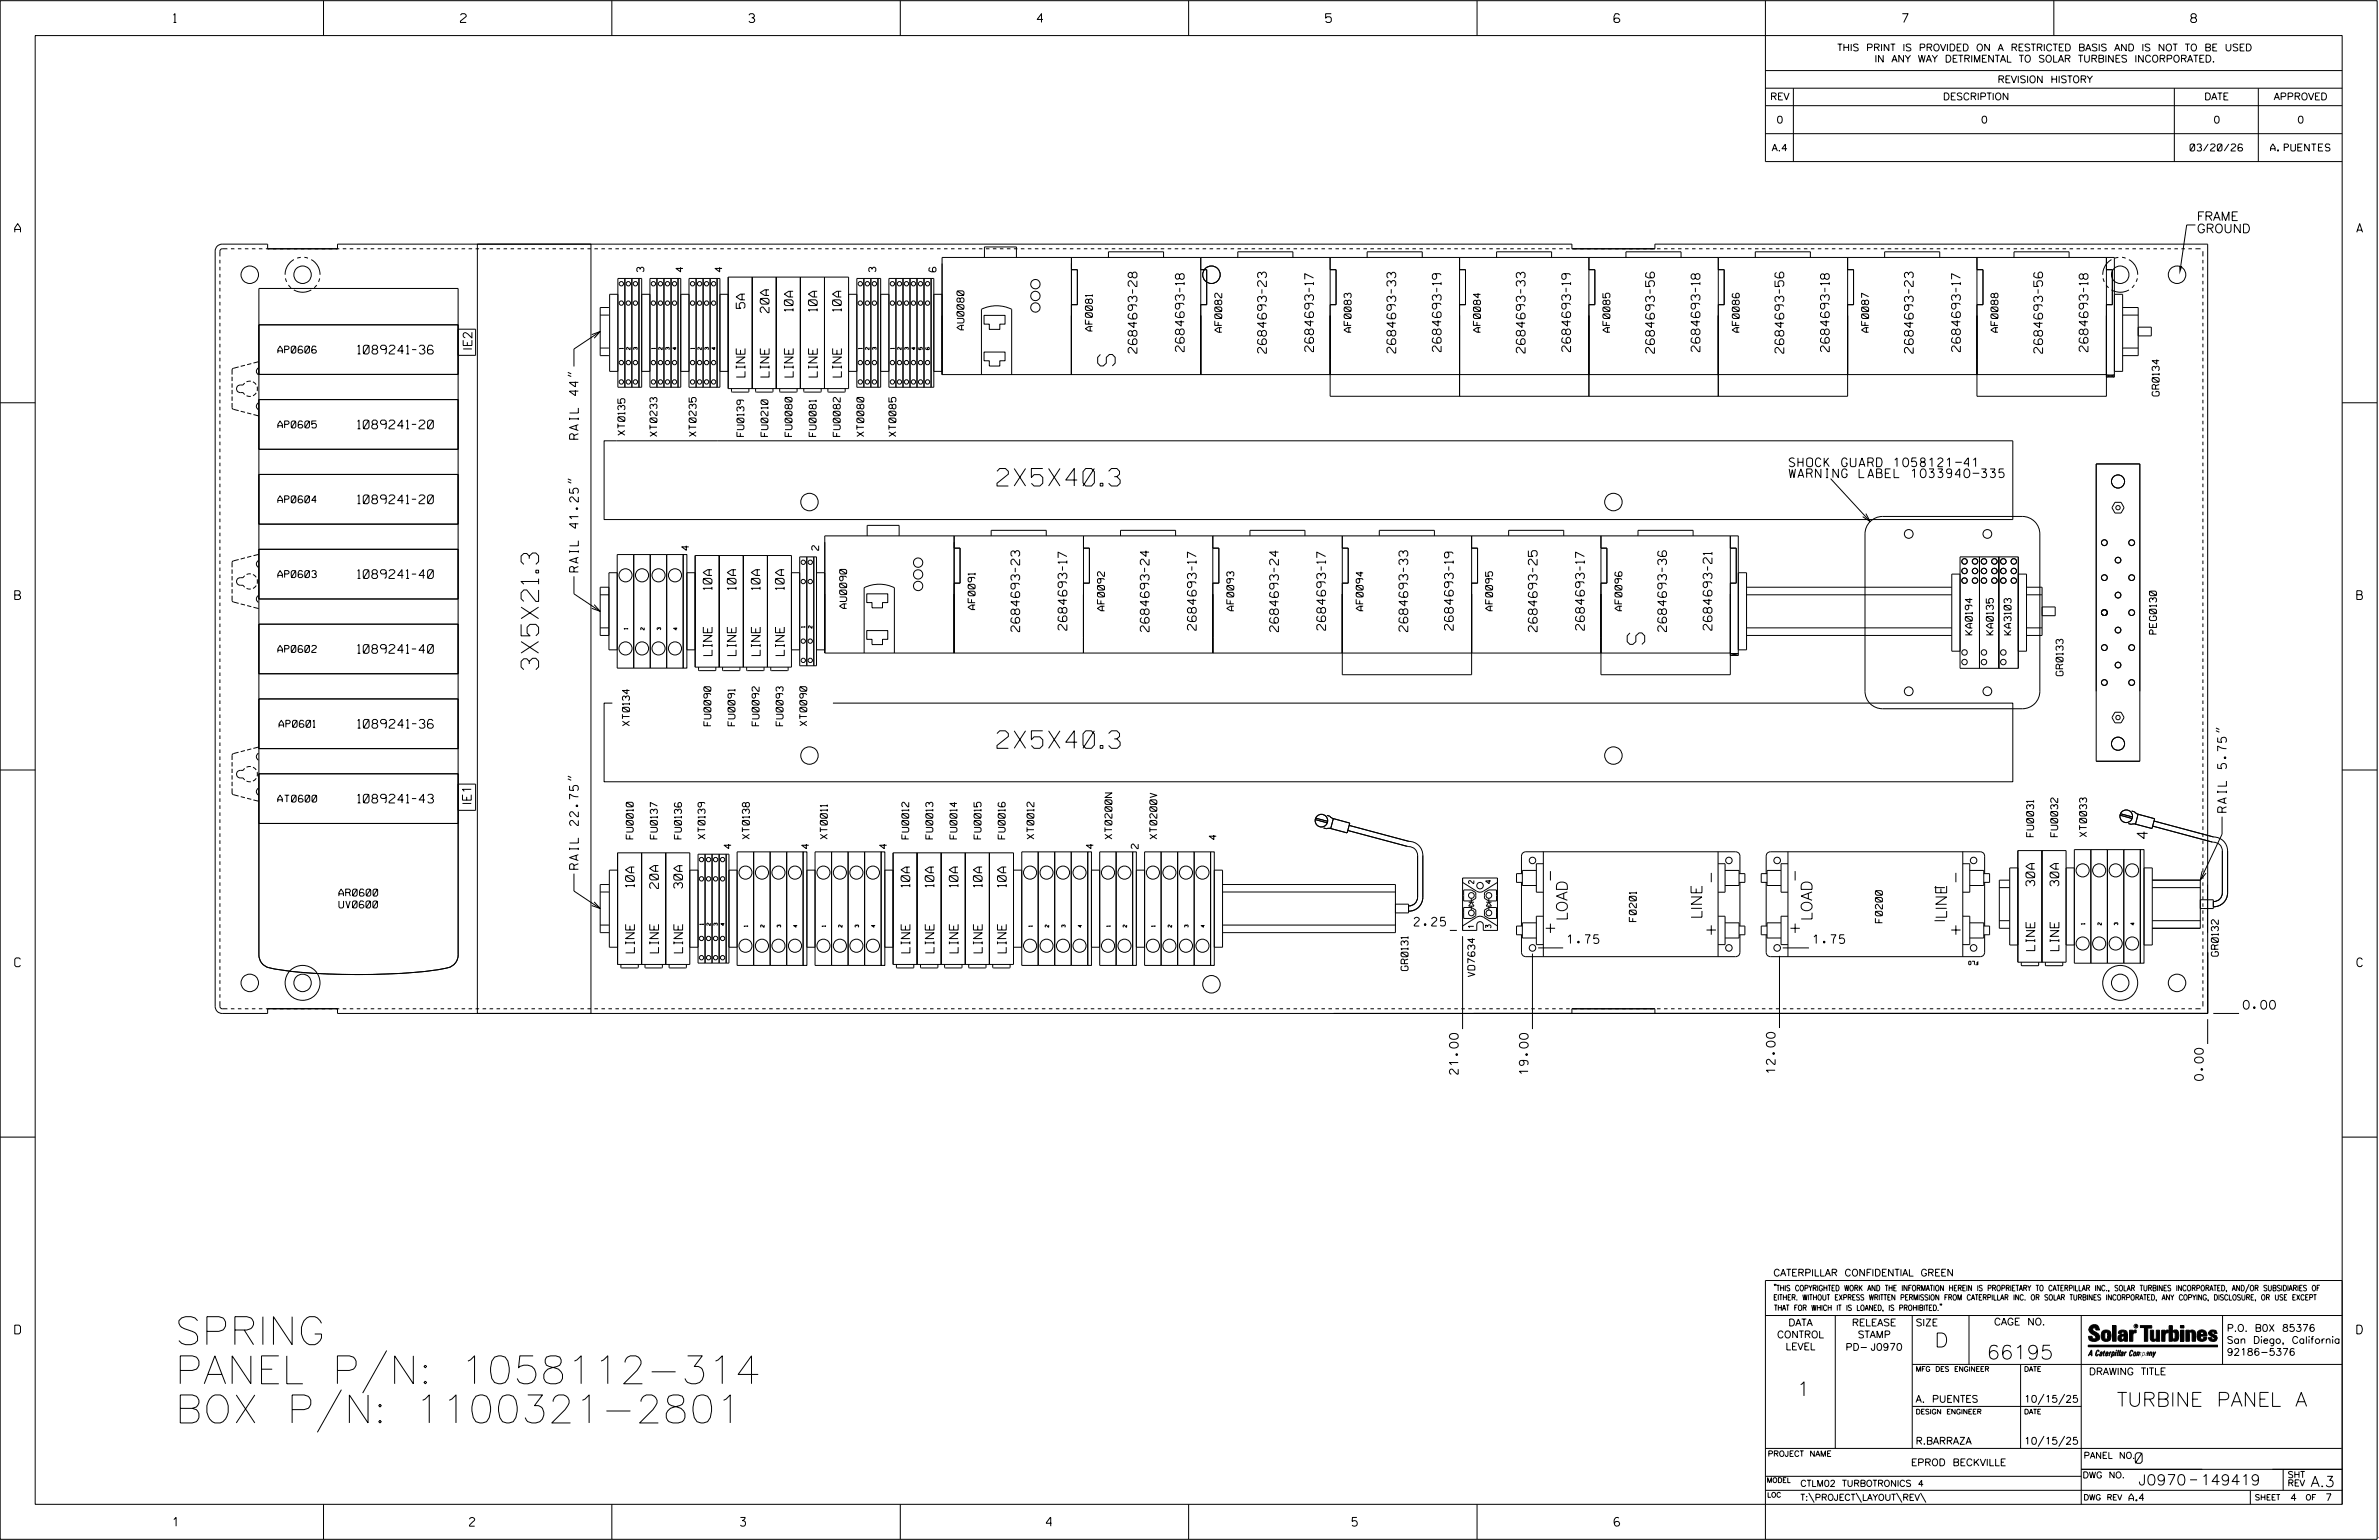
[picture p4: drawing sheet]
<svg xmlns="http://www.w3.org/2000/svg" width="864mm" height="559mm" viewBox="0 0 864 559" stroke-linecap="round" stroke-linejoin="round" font-family="sans-serif">
<defs><g id="words">
<g font-size="10.2">
<text x="63.5" y="487.9">SPRING</text>
<text x="63.5" y="502.1">PANEL P/N: 1058112-314</text>
<text x="63.5" y="516.3">BOX P/N: 1100321-2801</text>
</g>
<g font-size="6.3">
<text x="404.8" y="132.8" transform="rotate(-90 404.8 132.8)">S</text>
<text x="361.9" y="176.4">2X5X40.3</text>
<text x="597" y="233.8" transform="rotate(-90 597 233.8)">S</text>
<text x="195.5" y="243" transform="rotate(-90 195.5 243)">3X5X21.3</text>
<text x="361.9" y="271.5">2X5X40.3</text>
</g>
<g font-size="5.1">
<text x="702.3" y="488.8">D</text>
<text x="721.2" y="493.2">66195</text>
<text x="652.2" y="506.5">1</text>
<text x="768.4" y="510.3">TURBINE PANEL A</text>
</g>
<g font-size="4">
<text x="653.3" y="320.2" transform="rotate(-90 653.3 320.2)">-</text>
<text x="711.7" y="320.9" transform="rotate(-90 711.7 320.9)">-</text>
<text x="569" y="334.2" transform="rotate(-90 569 334.2)">LOAD</text>
<text x="617.8" y="333.6" transform="rotate(-90 617.8 333.6)">LINE</text>
<text x="657.8" y="334.2" transform="rotate(-90 657.8 334.2)">LOAD</text>
<text x="706.6" y="333.6" transform="rotate(-90 706.6 333.6)">LINE</text>
<text x="653.3" y="339.3" transform="rotate(-90 653.3 339.3)">+</text>
</g>
<g font-size="3.8">
<text x="779.6" y="304.3" transform="rotate(-90 779.6 304.3)">4</text>
<text x="775.1" y="531">0</text>
<text x="776.3" y="538.9">J0970</text>
<text x="798.8" y="538.9">149419</text>
<text x="838.8" y="539.5">A.3</text>
</g>
<g font-size="3.2">
<text x="63" y="8.2">1</text>
<text x="167.2" y="8.2">2</text>
<text x="271.8" y="8.2">3</text>
<text x="376.5" y="8.2">4</text>
<text x="481.2" y="8.2">5</text>
<text x="690.6" y="8.2">7</text>
<text x="795.3" y="8.2">8</text>
<text x="797.5" y="80">FRAME</text>
<text x="5.4" y="84.3">A</text>
<text x="797.5" y="84.5">GROUND</text>
<text x="855.5" y="84.3">A</text>
<text x="270.4" y="111.9" transform="rotate(-90 270.4 111.9)">5A</text>
<text x="279.2" y="113.5" transform="rotate(-90 279.2 113.5)">20A</text>
<text x="287.9" y="112.9" transform="rotate(-90 287.9 112.9)">10A</text>
<text x="296.6" y="112.9" transform="rotate(-90 296.6 112.9)">10A</text>
<text x="305.4" y="112.9" transform="rotate(-90 305.4 112.9)">10A</text>
<text x="129.9" y="128.4">1089241-36</text>
<text x="171.3" y="127.2" transform="rotate(-90 171.3 127.2)">IE2</text>
<text x="412.7" y="128.2" transform="rotate(-90 412.7 128.2)">2684693-28</text>
<text x="429.9" y="127.6" transform="rotate(-90 429.9 127.6)">2684693-18</text>
<text x="459.7" y="128.2" transform="rotate(-90 459.7 128.2)">2684693-23</text>
<text x="476.8" y="127.6" transform="rotate(-90 476.8 127.6)">2684693-17</text>
<text x="506.7" y="128.1" transform="rotate(-90 506.7 128.1)">2684693-33</text>
<text x="523.1" y="127.6" transform="rotate(-90 523.1 127.6)">2684693-19</text>
<text x="553.6" y="128.1" transform="rotate(-90 553.6 128.1)">2684693-33</text>
<text x="570.1" y="127.6" transform="rotate(-90 570.1 127.6)">2684693-19</text>
<text x="600.6" y="128.2" transform="rotate(-90 600.6 128.2)">2684693-56</text>
<text x="617.1" y="127.6" transform="rotate(-90 617.1 127.6)">2684693-18</text>
<text x="647.5" y="128.2" transform="rotate(-90 647.5 128.2)">2684693-56</text>
<text x="664" y="127.6" transform="rotate(-90 664 127.6)">2684693-18</text>
<text x="694.5" y="128.2" transform="rotate(-90 694.5 128.2)">2684693-23</text>
<text x="711.6" y="127.6" transform="rotate(-90 711.6 127.6)">2684693-17</text>
<text x="741.5" y="128.2" transform="rotate(-90 741.5 128.2)">2684693-56</text>
<text x="758" y="127.6" transform="rotate(-90 758 127.6)">2684693-18</text>
<text x="270.4" y="136.8" transform="rotate(-90 270.4 136.8)">LINE</text>
<text x="279.2" y="136.8" transform="rotate(-90 279.2 136.8)">LINE</text>
<text x="287.9" y="136.8" transform="rotate(-90 287.9 136.8)">LINE</text>
<text x="296.7" y="136.8" transform="rotate(-90 296.7 136.8)">LINE</text>
<text x="305.4" y="136.8" transform="rotate(-90 305.4 136.8)">LINE</text>
<text x="129.8" y="155.6">1089241-20</text>
<text x="210" y="159.4" transform="rotate(-90 210 159.4)">RAIL 44&quot;</text>
<text x="649.5" y="173.3">WARNING LABEL 1033940-335</text>
<text x="649.5" y="169.3">SHOCK GUARD 1058121-41</text>
<text x="129.8" y="182.8">1089241-20</text>
<text x="129.8" y="209.9">1089241-40</text>
<text x="210" y="207.5" transform="rotate(-90 210 207.5)">RAIL 41.25&quot;</text>
<text x="258.4" y="214" transform="rotate(-90 258.4 214)">10A</text>
<text x="267.2" y="214" transform="rotate(-90 267.2 214)">10A</text>
<text x="275.9" y="214" transform="rotate(-90 275.9 214)">10A</text>
<text x="284.7" y="214" transform="rotate(-90 284.7 214)">10A</text>
<text x="5.4" y="217.5">B</text>
<text x="855.6" y="217.5">B</text>
<text x="370.1" y="229.2" transform="rotate(-90 370.1 229.2)">2684693-23</text>
<text x="387.3" y="228.7" transform="rotate(-90 387.3 228.7)">2684693-17</text>
<text x="417.1" y="229.2" transform="rotate(-90 417.1 229.2)">2684693-24</text>
<text x="434.2" y="228.7" transform="rotate(-90 434.2 228.7)">2684693-17</text>
<text x="464.1" y="229.2" transform="rotate(-90 464.1 229.2)">2684693-24</text>
<text x="481.2" y="228.7" transform="rotate(-90 481.2 228.7)">2684693-17</text>
<text x="511" y="229.2" transform="rotate(-90 511 229.2)">2684693-33</text>
<text x="527.5" y="228.7" transform="rotate(-90 527.5 228.7)">2684693-19</text>
<text x="558" y="229.2" transform="rotate(-90 558 229.2)">2684693-25</text>
<text x="575.1" y="228.7" transform="rotate(-90 575.1 228.7)">2684693-17</text>
<text x="605" y="229.2" transform="rotate(-90 605 229.2)">2684693-36</text>
<text x="621.5" y="228.7" transform="rotate(-90 621.5 228.7)">2684693-21</text>
<text x="129.8" y="237.1">1089241-40</text>
<text x="258.5" y="237.9" transform="rotate(-90 258.5 237.9)">LINE</text>
<text x="267.2" y="237.9" transform="rotate(-90 267.2 237.9)">LINE</text>
<text x="275.9" y="237.9" transform="rotate(-90 275.9 237.9)">LINE</text>
<text x="284.7" y="237.9" transform="rotate(-90 284.7 237.9)">LINE</text>
<text x="129.9" y="264.2">1089241-36</text>
<text x="129.8" y="291.4">1089241-43</text>
<text x="171" y="292.2" transform="rotate(-90 171 292.2)">IE1</text>
<text x="808.2" y="294.8" transform="rotate(-90 808.2 294.8)">RAIL 5.75&quot;</text>
<text x="210" y="315.4" transform="rotate(-90 210 315.4)">RAIL 22.75&quot;</text>
<text x="230.3" y="321.9" transform="rotate(-90 230.3 321.9)">10A</text>
<text x="239" y="322.4" transform="rotate(-90 239 322.4)">20A</text>
<text x="247.8" y="322.3" transform="rotate(-90 247.8 322.3)">30A</text>
<text x="330.3" y="321.9" transform="rotate(-90 330.3 321.9)">10A</text>
<text x="339" y="321.9" transform="rotate(-90 339 321.9)">10A</text>
<text x="347.8" y="321.9" transform="rotate(-90 347.8 321.9)">10A</text>
<text x="356.5" y="321.9" transform="rotate(-90 356.5 321.9)">10A</text>
<text x="365.3" y="321.9" transform="rotate(-90 365.3 321.9)">10A</text>
<text x="738.6" y="321.5" transform="rotate(-90 738.6 321.5)">30A</text>
<text x="747.4" y="321.5" transform="rotate(-90 747.4 321.5)">30A</text>
<text x="513.4" y="336">2.25</text>
<text x="230.3" y="345.7" transform="rotate(-90 230.3 345.7)">LINE</text>
<text x="239" y="345.7" transform="rotate(-90 239 345.7)">LINE</text>
<text x="247.8" y="345.7" transform="rotate(-90 247.8 345.7)">LINE</text>
<text x="330.3" y="345.7" transform="rotate(-90 330.3 345.7)">LINE</text>
<text x="339.1" y="345.7" transform="rotate(-90 339.1 345.7)">LINE</text>
<text x="347.8" y="345.7" transform="rotate(-90 347.8 345.7)">LINE</text>
<text x="356.5" y="345.7" transform="rotate(-90 356.5 345.7)">LINE</text>
<text x="365.3" y="345.7" transform="rotate(-90 365.3 345.7)">LINE</text>
<text x="569" y="342.4">1.75</text>
<text x="658.2" y="342.4">1.75</text>
<text x="738.6" y="344.9" transform="rotate(-90 738.6 344.9)">LINE</text>
<text x="747.4" y="344.9" transform="rotate(-90 747.4 344.9)">LINE</text>
<text x="5.4" y="350.8">C</text>
<text x="855.6" y="350.8">C</text>
<text x="814.4" y="366.2">0.00</text>
<text x="529.3" y="389.8" transform="rotate(-90 529.3 389.8)">21.00</text>
<text x="554.7" y="389.8" transform="rotate(-90 554.7 389.8)">19.00</text>
<text x="644.4" y="389.4" transform="rotate(-90 644.4 389.4)">12.00</text>
<text x="799.8" y="392" transform="rotate(-90 799.8 392)">0.00</text>
<text x="5.4" y="484">D</text>
<text x="855.6" y="484">D</text>
<text x="62.8" y="553.8">1</text>
<text x="170.4" y="553.8">2</text>
<text x="268.8" y="553.8">3</text>
<text x="379.8" y="553.8">4</text>
<text x="490.8" y="553.8">5</text>
<text x="585.9" y="553.8">6</text>
</g>
<g font-size="2.5">
<text x="666.9" y="18.5">THIS PRINT IS PROVIDED ON A RESTRICTED BASIS AND IS NOT TO BE USED</text>
<text x="680.5" y="22.6">IN ANY WAY DETRIMENTAL TO SOLAR TURBINES INCORPORATED.</text>
<text x="725.1" y="30">REVISION HISTORY</text>
<text x="642.6" y="36.3">REV</text>
<text x="705.3" y="36.3">DESCRIPTION</text>
<text x="800.2" y="36.3">DATE</text>
<text x="825.4" y="36.3">APPROVED</text>
<text x="644.9" y="44.7">0</text>
<text x="719.1" y="44.7">0</text>
<text x="803.5" y="44.7">0</text>
<text x="834" y="44.7">0</text>
<text x="643.2" y="54.8">A.4</text>
<text x="795" y="54.8">03/20/26</text>
<text x="824.2" y="54.8">A. PUENTES</text>
<text x="233.7" y="98.6" transform="rotate(-90 233.7 98.6)">3</text>
<text x="247.9" y="98.6" transform="rotate(-90 247.9 98.6)">4</text>
<text x="262.1" y="98.6" transform="rotate(-90 262.1 98.6)">4</text>
<text x="317.9" y="98.6" transform="rotate(-90 317.9 98.6)">3</text>
<text x="349.9" y="119.7" transform="rotate(-90 349.9 119.7)">AU0080</text>
<text x="396.5" y="120.1" transform="rotate(-90 396.5 120.1)">AF0081</text>
<text x="443.5" y="120.6" transform="rotate(-90 443.5 120.6)">AF0082</text>
<text x="490.5" y="120.6" transform="rotate(-90 490.5 120.6)">AF0083</text>
<text x="537.4" y="120.6" transform="rotate(-90 537.4 120.6)">AF0084</text>
<text x="584.4" y="120.6" transform="rotate(-90 584.4 120.6)">AF0085</text>
<text x="631.4" y="120.6" transform="rotate(-90 631.4 120.6)">AF0086</text>
<text x="678.3" y="120.6" transform="rotate(-90 678.3 120.6)">AF0087</text>
<text x="725.3" y="120.6" transform="rotate(-90 725.3 120.6)">AF0088</text>
<text x="100.8" y="128.1">AP0606</text>
<text x="783.8" y="143.7" transform="rotate(-90 783.8 143.7)">GR0134</text>
<text x="100.8" y="155.3">AP0605</text>
<text x="226.8" y="157.9" transform="rotate(-90 226.8 157.9)">XT0135</text>
<text x="238.5" y="158.3" transform="rotate(-90 238.5 158.3)">XT0233</text>
<text x="252.7" y="158.3" transform="rotate(-90 252.7 158.3)">XT0235</text>
<text x="270" y="158.4" transform="rotate(-90 270 158.4)">FU0139</text>
<text x="278.8" y="158.4" transform="rotate(-90 278.8 158.4)">FU0210</text>
<text x="287.5" y="158.4" transform="rotate(-90 287.5 158.4)">FU0080</text>
<text x="296.3" y="158.4" transform="rotate(-90 296.3 158.4)">FU0081</text>
<text x="305" y="158.4" transform="rotate(-90 305 158.4)">FU0082</text>
<text x="313.6" y="158.4" transform="rotate(-90 313.6 158.4)">XT0080</text>
<text x="325.2" y="158.4" transform="rotate(-90 325.2 158.4)">XT0085</text>
<text x="100.8" y="182.4">AP0604</text>
<text x="250" y="199.7" transform="rotate(-90 250 199.7)">4</text>
<text x="297.2" y="199.7" transform="rotate(-90 297.2 199.7)">2</text>
<text x="100.8" y="209.6">AP0603</text>
<text x="307.3" y="220.8" transform="rotate(-90 307.3 220.8)">AU0090</text>
<text x="354" y="221.2" transform="rotate(-90 354 221.2)">AF0091</text>
<text x="400.9" y="221.6" transform="rotate(-90 400.9 221.6)">AF0092</text>
<text x="447.9" y="221.6" transform="rotate(-90 447.9 221.6)">AF0093</text>
<text x="494.9" y="221.6" transform="rotate(-90 494.9 221.6)">AF0094</text>
<text x="541.8" y="221.6" transform="rotate(-90 541.8 221.6)">AF0095</text>
<text x="588.8" y="221.6" transform="rotate(-90 588.8 221.6)">AF0096</text>
<text x="716" y="230.4" transform="rotate(-90 716 230.4)">KA0194</text>
<text x="723.6" y="230.4" transform="rotate(-90 723.6 230.4)">KA0135</text>
<text x="730" y="230.4" transform="rotate(-90 730 230.4)">KA3103</text>
<text x="782.8" y="230.1" transform="rotate(-90 782.8 230.1)">PEG0130</text>
<text x="100.8" y="236.7">AP0602</text>
<text x="748.9" y="245.2" transform="rotate(-90 748.9 245.2)">GR0133</text>
<text x="101.3" y="263.9">AP0601</text>
<text x="228.5" y="263.3" transform="rotate(-90 228.5 263.3)">XT0134</text>
<text x="258.1" y="263.3" transform="rotate(-90 258.1 263.3)">FU0090</text>
<text x="266.8" y="263.3" transform="rotate(-90 266.8 263.3)">FU0091</text>
<text x="275.5" y="263.3" transform="rotate(-90 275.5 263.3)">FU0092</text>
<text x="284.3" y="263.3" transform="rotate(-90 284.3 263.3)">FU0093</text>
<text x="292.9" y="263.3" transform="rotate(-90 292.9 263.3)">XT0090</text>
<text x="100.8" y="291.1">AT0600</text>
<text x="229.9" y="304.4" transform="rotate(-90 229.9 304.4)">FU0010</text>
<text x="238.6" y="304.4" transform="rotate(-90 238.6 304.4)">FU0137</text>
<text x="247.4" y="304.4" transform="rotate(-90 247.4 304.4)">FU0136</text>
<text x="255.9" y="304.4" transform="rotate(-90 255.9 304.4)">XT0139</text>
<text x="272" y="304.4" transform="rotate(-90 272 304.4)">XT0138</text>
<text x="300.3" y="304.4" transform="rotate(-90 300.3 304.4)">XT0011</text>
<text x="329.9" y="304.4" transform="rotate(-90 329.9 304.4)">FU0012</text>
<text x="338.6" y="304.4" transform="rotate(-90 338.6 304.4)">FU0013</text>
<text x="347.4" y="304.4" transform="rotate(-90 347.4 304.4)">FU0014</text>
<text x="356.1" y="304.4" transform="rotate(-90 356.1 304.4)">FU0015</text>
<text x="364.9" y="304.4" transform="rotate(-90 364.9 304.4)">FU0016</text>
<text x="375.3" y="304.4" transform="rotate(-90 375.3 304.4)">XT0012</text>
<text x="403.6" y="304.4" transform="rotate(-90 403.6 304.4)">XT0200N</text>
<text x="420" y="304.4" transform="rotate(-90 420 304.4)">XT0200V</text>
<text x="441.5" y="304.7" transform="rotate(-90 441.5 304.7)">4</text>
<text x="738.2" y="303.6" transform="rotate(-90 738.2 303.6)">FU0031</text>
<text x="747" y="303.6" transform="rotate(-90 747 303.6)">FU0032</text>
<text x="757.4" y="303.6" transform="rotate(-90 757.4 303.6)">XT0033</text>
<text x="265.4" y="307.9" transform="rotate(-90 265.4 307.9)">4</text>
<text x="293.6" y="307.9" transform="rotate(-90 293.6 307.9)">4</text>
<text x="321.9" y="307.9" transform="rotate(-90 321.9 307.9)">4</text>
<text x="396.9" y="307.9" transform="rotate(-90 396.9 307.9)">4</text>
<text x="413.2" y="307.9" transform="rotate(-90 413.2 307.9)">2</text>
<text x="123" y="325.2">AR0600</text>
<text x="123" y="329.5">UV0600</text>
<text x="594" y="334.4" transform="rotate(-90 594 334.4)">F0201</text>
<text x="683.3" y="334.8" transform="rotate(-90 683.3 334.8)">F0200</text>
<text x="805.3" y="346.9" transform="rotate(-90 805.3 346.9)">GR0132</text>
<text x="511.1" y="352.2" transform="rotate(-90 511.1 352.2)">GR0131</text>
<text x="535.4" y="354.4" transform="rotate(-90 535.4 354.4)">VD7634</text>
<text x="643.8" y="463">CATERPILLAR CONFIDENTIAL GREEN</text>
<text x="645.1" y="485.5">CONTROL</text>
<text x="649.2" y="481.1">DATA</text>
<text x="672.3" y="481.1">RELEASE</text>
<text x="674.4" y="485.5">STAMP</text>
<text x="695.4" y="481.1">SIZE</text>
<text x="723.8" y="480.8">CAGE NO.</text>
<text x="808.4" y="483.1">P.O. B0X 85376</text>
<text x="648.2" y="489.8">LEVEL</text>
<text x="669.9" y="490">PD- J0970</text>
<text x="808.4" y="487.5">San Diego, California</text>
<text x="808.4" y="491.8">92186-5376</text>
<text x="758.3" y="498.9">DRAWING TITLE</text>
<text x="695.4" y="508.9">A. PUENTES</text>
<text x="734.8" y="508.9">10/15/25</text>
<text x="695.4" y="524.1">R.BARRAZA</text>
<text x="734.8" y="524.1">10/15/25</text>
<text x="693.7" y="531.9">EPROD BECKVILLE</text>
<text x="772.8" y="544.6">A.4</text>
<text x="831.4" y="544.6">4</text>
<text x="844.1" y="544.6">7</text>
</g>
<g font-size="2.3">
<text x="756.4" y="529.2">PANEL NO.</text>
<text x="653.5" y="539.4">CTLM02 TURBOTRONICS 4</text>
<text x="756" y="536.3">DWG NO.</text>
<text x="830.4" y="539.3">REV</text>
<text x="830.4" y="536.2">SHT</text>
<text x="653.5" y="544.5">T:\PROJECT\LAYOUT\REV\</text>
</g>
<g font-size="2">
<text x="643.8" y="468.4">&quot;THIS COPYRIGHTED WORK AND THE INFORMATION HEREIN IS PROPRIETARY TO CATERPILLAR INC., SOLAR TURBINES INCORPORATED, AND/OR SUBSIDIARIES OF</text>
<text x="643.8" y="471.8">EITHER. WITHOUT EXPRESS WRITTEN PERMISSION FROM CATERPILLAR INC. OR SOLAR TURBINES INCORPORATED, ANY COPYING, DISCLOSURE, OR USE EXCEPT</text>
<text x="644" y="475.6">THAT FOR WHICH IT IS LOANED, IS PROHIBITED.&quot;</text>
<text x="641.7" y="528.5">PROJECT NAME</text>
<text x="756.3" y="544.3">DWG REV</text>
<text x="818.5" y="544.3">SHEET</text>
<text x="836.9" y="544.3">OF</text>
</g>
<g font-size="1.9">
<text x="535" y="320.6" transform="rotate(-90 535 320.6)">2</text>
<text x="541.2" y="320.6" transform="rotate(-90 541.2 320.6)">4</text>
<text x="535" y="336.8" transform="rotate(-90 535 336.8)">1</text>
<text x="541.2" y="336.7" transform="rotate(-90 541.2 336.7)">3</text>
</g>
<g font-size="1.8">
<text x="695.4" y="497.6">MFG DES ENGINEER</text>
<text x="734.8" y="497.6">DATE</text>
<text x="695.4" y="513.1">DESIGN ENGINEER</text>
<text x="734.8" y="513.1">DATE</text>
<text x="641.3" y="538">MODEL</text>
<text x="641.5" y="543.3">LOC</text>
</g>
<g font-size="1.3">
<text x="226.2" y="126.7" transform="rotate(-90 226.2 126.7)">1</text>
<text x="228.7" y="126.9" transform="rotate(-90 228.7 126.9)">2</text>
<text x="231.3" y="126.9" transform="rotate(-90 231.3 126.9)">3</text>
<text x="237.8" y="126.7" transform="rotate(-90 237.8 126.7)">1</text>
<text x="240.4" y="126.9" transform="rotate(-90 240.4 126.9)">2</text>
<text x="242.9" y="126.9" transform="rotate(-90 242.9 126.9)">3</text>
<text x="245.5" y="126.9" transform="rotate(-90 245.5 126.9)">4</text>
<text x="252" y="126.7" transform="rotate(-90 252 126.7)">1</text>
<text x="254.6" y="126.9" transform="rotate(-90 254.6 126.9)">2</text>
<text x="257.1" y="126.9" transform="rotate(-90 257.1 126.9)">3</text>
<text x="259.7" y="126.9" transform="rotate(-90 259.7 126.9)">4</text>
<text x="312.9" y="126.7" transform="rotate(-90 312.9 126.7)">1</text>
<text x="315.5" y="126.9" transform="rotate(-90 315.5 126.9)">2</text>
<text x="318" y="126.9" transform="rotate(-90 318 126.9)">3</text>
<text x="324.6" y="126.7" transform="rotate(-90 324.6 126.7)">1</text>
<text x="327.1" y="126.9" transform="rotate(-90 327.1 126.9)">2</text>
<text x="329.7" y="126.9" transform="rotate(-90 329.7 126.9)">3</text>
<text x="332.2" y="126.9" transform="rotate(-90 332.2 126.9)">4</text>
<text x="334.8" y="126.9" transform="rotate(-90 334.8 126.9)">5</text>
<text x="292.2" y="227.7" transform="rotate(-90 292.2 227.7)">1</text>
<text x="294.8" y="227.9" transform="rotate(-90 294.8 227.9)">2</text>
<text x="227.9" y="228.4" transform="rotate(-90 227.9 228.4)">1</text>
<text x="233.8" y="228.6" transform="rotate(-90 233.8 228.6)">2</text>
<text x="239.8" y="228.6" transform="rotate(-90 239.8 228.6)">3</text>
<text x="245.8" y="228.6" transform="rotate(-90 245.8 228.6)">4</text>
<text x="255.3" y="335.6" transform="rotate(-90 255.3 335.6)">1</text>
<text x="257.9" y="335.8" transform="rotate(-90 257.9 335.8)">2</text>
<text x="260.4" y="335.8" transform="rotate(-90 260.4 335.8)">3</text>
<text x="263" y="335.8" transform="rotate(-90 263 335.8)">4</text>
<text x="756.8" y="335.4" transform="rotate(-90 756.8 335.4)">1</text>
<text x="762.8" y="335.6" transform="rotate(-90 762.8 335.6)">2</text>
<text x="768.8" y="335.6" transform="rotate(-90 768.8 335.6)">3</text>
<text x="774.8" y="335.6" transform="rotate(-90 774.8 335.6)">4</text>
<text x="271.4" y="336.2" transform="rotate(-90 271.4 336.2)">1</text>
<text x="277.4" y="336.5" transform="rotate(-90 277.4 336.5)">2</text>
<text x="283.4" y="336.5" transform="rotate(-90 283.4 336.5)">3</text>
<text x="289.4" y="336.5" transform="rotate(-90 289.4 336.5)">4</text>
<text x="299.7" y="336.2" transform="rotate(-90 299.7 336.2)">1</text>
<text x="305.7" y="336.5" transform="rotate(-90 305.7 336.5)">2</text>
<text x="311.7" y="336.5" transform="rotate(-90 311.7 336.5)">3</text>
<text x="317.7" y="336.5" transform="rotate(-90 317.7 336.5)">4</text>
<text x="374.7" y="336.2" transform="rotate(-90 374.7 336.2)">1</text>
<text x="380.7" y="336.5" transform="rotate(-90 380.7 336.5)">2</text>
<text x="386.7" y="336.5" transform="rotate(-90 386.7 336.5)">3</text>
<text x="392.7" y="336.5" transform="rotate(-90 392.7 336.5)">4</text>
<text x="403" y="336.2" transform="rotate(-90 403 336.2)">1</text>
<text x="409" y="336.5" transform="rotate(-90 409 336.5)">2</text>
<text x="419.3" y="336.2" transform="rotate(-90 419.3 336.2)">1</text>
<text x="425.3" y="336.5" transform="rotate(-90 425.3 336.5)">2</text>
<text x="431.3" y="336.5" transform="rotate(-90 431.3 336.5)">3</text>
<text x="437.3" y="336.5" transform="rotate(-90 437.3 336.5)">4</text>
<text x="718" y="348.8" transform="rotate(-180 718 348.8)">FLO</text>
</g>
<text font-size=".9" x="775.1" y="481.7">R</text>
</g></defs>
<g fill="none" stroke="#000" stroke-width=".36">
<path d="M.1 .2h862.8v558.4h-862.8zM12.8 12.9h837.4v533h-837.4zM117.4 .2v12.7M222.1 .2v12.7M326.8 .2v12.7M431.5 .2v12.7M536.2 .2v12.7M587.9 5.5l-.5-.5h-1l-.5 1v1.7l.5 .4h1l.6-.4v-.6l-.6-.5h-1l-.5 .5M640.9 .2v58.4h209.3M745.6 .2v12.7M640.9 25.6h209.3M640.9 32h209.3"/>
<path d="M640.9 38.3h209.3M651 32v26.6M789.3 32v26.6M819.8 32v26.6M640.9 48.5h209.3M79.8 94.3v1.3M79.8 96.8v1.3M79.8 99.4v1.2M82.5 90.3h-1.8l-.6 .2-.3 2.5M83.8 90.3h1.3M86.4 90.3h1.2M88.9 90.3h1.3"/>
<path d="M91.4 90.3h1.3M94 90.3h1.2M96.5 90.3h26.7M97.2 90.3v-1.7h-16.6a2.53 2.53 0 0 0-2.5 2.5v274.1a2.53 2.53 0 0 0 2.5 2.5h16.6v-1.7M106.7 94.2l-1.1 .8-1.2 1.4-.6 1.2-.3 2.1M109.2 93.4l-1.3 .3M110.5 93.4l1.3 .3M113 94.2l1.4 1.1 1.1 1.5 .5 1.3 .2 1.6M122.5 90.3v-1.7h448.1v1.7h30.1v-1.7h200.7v279.1h-678.9v-1.7M124.4 90.3h1.3M127 90.3h1.2M129.5 90.3h1.3"/>
<path d="M132 90.3h1.3M134.6 90.3h1.3M137.1 90.3h1.3M139.7 90.3h1.2M142.2 90.3h1.3M144.7 90.3h1.3M147.3 90.3h1.3M149.8 90.3h1.3M152.3 90.3h1.3M154.9 90.3h1.2M157.4 90.3h1.3M159.9 90.3h1.3"/>
<path d="M162.5 90.3h1.3M165 90.3h1.3M167.6 90.3h1.2M170.1 90.3h1.3M172.6 90.3h1.3M173.3 88.6h41.2v279.1h-41.2zM175.2 90.3h1.3M177.7 90.3h1.3M180.3 90.3h1.2M182.8 90.3h1.3M185.3 90.3h1.3M187.9 90.3h1.3"/>
<path d="M190.4 90.3h1.3M192.9 90.3h1.3M195.5 90.3h1.2M198 90.3h1.3M200.6 90.3h1.2M203.1 90.3h1.3M205.6 90.3h1.3M208.2 90.3h1.2M210.7 90.3h1.3M213.3 90.3h1.2M215.8 90.3h1.3M218.3 90.3h1.3"/>
<path d="M220.9 90.3h1.2M223.4 90.3h1.3M226 90.3h1.2M228.5 90.3h1.3M231 90.3h1.3M233.5 90.3h1.3M236.1 90.3h1.2M238.6 90.3h1.3M241.2 90.3h1.2M243.7 90.3h1.3M246.2 90.3h1.3M248.8 90.3h1.2"/>
<path d="M251.3 90.3h1.3M253.9 90.3h1.2M256.4 90.3h1.3M258.9 90.3h1.3M261.5 90.3h1.2M264 90.3h1.3M266.6 90.3h1.2M269.1 90.3h1.3M271.6 90.3h1.3M274.1 90.3h1.3M276.7 90.3h1.3M279.2 90.3h1.3"/>
<path d="M281.8 90.3h1.2M284.3 90.3h1.3M286.8 90.3h1.3M289.4 90.3h1.3M291.9 90.3h1.3M294.5 90.3h1.2M297 90.3h1.3M299.5 90.3h1.3M302.1 90.3h1.3M304.6 90.3h1.3M307.2 90.3h1.2M309.7 90.3h1.3"/>
<path d="M312.2 90.3h1.3M314.7 90.3h1.3M317.3 90.3h1.3M319.8 90.3h1.3M322.4 90.3h1.2M324.9 90.3h1.3M327.4 90.3h1.3M330 90.3h1.3M332.5 90.3h1.3M335.1 90.3h1.2M337.6 90.3h1.3M337.6 97l-.4 .5v.7l.9 .4h1.3l.4-.4v-.8l-.4-.4h-.5l-.4 .4v.8l.4 .4"/>
<path d="M340.1 90.3h1.3M342.7 90.3h1.3M345.2 90.3h1.3M347.8 90.3h1.2M350.3 90.3h1.3M352.8 90.3h1.3M355.4 90.3h1.2M357.4 93.4v-3.8h11.6v3.8M357.9 90.3h1.3M360.4 90.3h1.3M363 90.3h1.2M365.5 90.3h1.3"/>
<path d="M368.1 90.3h1.2M370.6 90.3h1.3M373.1 90.3h1.3M375.7 90.3h1.2M378.2 90.3h1.3M380.8 90.3h1.2M383.3 90.3h1.3M385.8 90.3h1.3M388.4 90.3h1.2M388.9 97.9h2.2v12.7h-2.2M388.9 93.4v42.5M390.9 90.3h1.3"/>
<path d="M393.5 90.3h1.2M396 90.3h1.2M398.5 90.3h1.3M401 90.3h1.3M402.4 93.4v-2h20v2M403.6 90.3h1.2M406.1 90.3h1.3M408.7 90.3h1.2M411.2 90.3h1.3M413.7 90.3h1.3M416.3 90.3h1.2M418.8 90.3h1.3"/>
<path d="M421.4 90.3h1.2M423.9 90.3h1.3M426.4 90.3h1.3M429 90.3h1.2M431.5 90.3h1.3M434.1 90.3h1.2M435.9 97.9h2.1v12.7h-2.1M435.9 93.4v42.5M436.6 90.3h1.2M439.1 90.3h1.3M441.6 90.3h1.3M444.2 90.3h1.3"/>
<path d="M446.7 90.3h1.3M449.3 90.3h1.2M449.3 93.4v-2h20v2M451.8 90.3h1.3M454.3 90.3h1.3M456.9 90.3h1.3M459.4 90.3h1.3M462 90.3h1.2M464.5 90.3h1.3M467 90.3h1.3M469.6 90.3h1.3M472.1 90.3h1.3"/>
<path d="M474.7 90.3h1.2M477.2 90.3h1.2M479.7 90.3h1.3M482.2 90.3h1.3M482.8 97.9h2.2v12.7h-2.2M482.8 93.4v50.4h187.9v-50.4M484.8 90.3h1.3M487.3 90.3h1.3M489.9 90.3h1.2M492.4 90.3h1.3M494.9 90.3h1.3M496.3 93.4v-2h20v2"/>
<path d="M497.5 90.3h1.3M500 90.3h1.3M502.6 90.3h1.2M505.1 90.3h1.3M507.6 90.3h1.3M510.2 90.3h1.3M512.7 90.3h1.3M515.3 90.3h1.2M517.8 90.3h1.2M520.3 90.3h1.3M522.9 90.3h1.2M525.4 90.3h1.3"/>
<path d="M527.9 90.3h1.3M529.8 97.9h2.2v12.7h-2.2M529.8 93.4v50.4M530.5 90.3h1.2M533 90.3h1.3M535.6 90.3h1.2M538.1 90.3h1.3M540.6 90.3h1.3M543.2 90.3h1.2M543.3 93.4v-2h19.9v2M545.7 90.3h1.3M548.3 90.3h1.2"/>
<path d="M550.8 90.3h1.3M553.3 90.3h1.3M555.9 90.3h1.2M558.4 90.3h1.2M560.9 90.3h1.3M563.5 90.3h1.2M566 90.3h1.3M568.5 90.3h1.3M576.8 97.9h2.1v12.7h-2.1M576.8 93.4v50.4M590.2 93.4v-2h20v2M601.5 90.3h1.3"/>
<path d="M604.1 90.3h1.2M606.6 90.3h1.3M609.1 90.3h1.3M611.7 90.3h1.3M614.2 90.3h1.3M616.8 90.3h1.2M619.3 90.3h1.3M621.8 90.3h1.3M623.7 97.9h2.2v12.7h-2.2M623.7 93.4v50.4M624.4 90.3h1.3M626.9 90.3h1.3"/>
<path d="M629.5 90.3h1.2M632 90.3h1.3M634.5 90.3h1.3M637.1 90.3h1.3M637.2 93.4v-2h20v2M639.6 90.3h1.3M642.1 90.3h1.3M644.7 90.3h1.2M647.2 90.3h1.3M649.7 90.3h1.3M652.3 90.3h1.3M654.8 90.3h1.3"/>
<path d="M657.4 90.3h1.2M659.9 90.3h1.3M662.4 90.3h1.3M665 90.3h1.3M667.5 90.3h1.3M670.1 90.3h1.2M670.7 97.9h2.2v12.7h-2.2M672.6 90.3h1.3M675.1 90.3h1.3M677.7 90.3h1.3M680.2 90.3h1.3M682.7 90.3h1.3"/>
<path d="M684.1 93.4v-2h20v2M685.3 90.3h1.2M687.8 90.3h1.3M690.4 90.3h1.2M692.9 90.3h1.3M695.4 90.3h1.3M698 90.3h1.2M700.5 90.3h1.3M703.1 90.3h1.2M705.6 90.3h1.3M708.1 90.3h1.3M710.7 90.3h1.2"/>
<path d="M713.2 90.3h1.3M715.8 90.3h1.2M717.7 97.9h2.1v12.7h-2.1M718.3 90.3h1.3M720.8 90.3h1.3M723.3 90.3h1.3M725.9 90.3h1.2M728.4 90.3h1.3M731 90.3h1.2M731.1 93.4v-2h20v2M733.5 90.3h1.3M736 90.3h1.3"/>
<path d="M738.6 90.3h1.2M741.1 90.3h1.3M743.7 90.3h1.2M746.2 90.3h1.3M748.7 90.3h1.3M751.3 90.3h1.2M753.8 90.3h1.3M756.4 90.3h1.2M758.9 90.3h1.3M761.4 90.3h1.3M763.9 90.3h1.3M764.6 93.4v50.4h-46.9v-50.4"/>
<path d="M764.6 97.9h2.2v12.7h-2.2M766.5 94.2l-1.2 .9-1.1 1.4-.7 1.7-.2 1.5M766.5 90.3h1.3M769 93.4l-1.3 .3M769 90.3h1.3M770.3 93.4l1.3 .3M771.6 90.3h1.2M772.8 94.2l1.5 1.1 .9 1.3 .7 1.7 .1 1.4M774.1 90.3h1.3M776.6 90.3h1.3M779.2 90.3h1.3M781.7 90.3h1.3"/>
<path d="M784.3 90.3h1.2M786.8 90.3h1.3M789.3 90.3h1.3M791.9 90.3h1.3M794.4 90.3h1.3M797 90.3h1.8M797 81.6h-3.2l-2.2 14.9M799.7 91.2v1.8M799.7 94.3v1.3M799.7 96.8v1.3M799.7 99.4v1.2M79.8 101.9v1.3"/>
<path d="M79.8 104.5v1.2M79.8 107v1.3M79.8 109.5v1.3M79.8 112.1v1.2M79.8 114.6v1.3M79.8 117.2v1.2M79.8 119.7v1.2M94 117.9h72.3v18h-72.3zM94 117.9h72.3M103.6 101l.4 1.3M104.7 103.4l.9 1M106.7 105.2l1.5 .6 1.4 .2 1.6-.1 1.8-.7"/>
<path d="M115 103.4l-.9 1M116 101l-.4 1.3M166.3 119.5h6.3v9.4h-6.3M217.9 114.3h3.2M221.1 111.6h-3.2v17.4h3.2M224.3 106.8h-3v28h3M224.3 101h8.6v39.5h-8.6zM226.8 101v39.5M229.4 101v39.5M232 101v39.5M232.9 106.8h3M235.9 101h11.2v39.5h-11.2z"/>
<path d="M238.5 101v39.5M241 101v39.5M243.6 101v39.5M246.1 101v39.5M247.1 106.8h3M250.1 101h11.2v39.5h-11.2zM252.7 101v39.5M255.2 101v39.5M257.8 101v39.5M260.3 101v39.5M261.3 106.8h3M264.3 100.5h43.7v40.5h-43.7z"/>
<path d="M273.1 100.5v40.5M281.8 100.5v40.5M290.5 100.5v40.5M299.3 100.5v40.5M308 106.8h3M311 101h8.7v39.5h-8.7zM313.6 101v39.5M316.1 101v39.5M318.7 101v39.5M319.7 106.8h3M322.7 101h16.3v39.5h-16.3zM325.2 101v39.5"/>
<path d="M327.8 101v39.5M330.3 101v39.5M332.9 101v39.5M335.4 101v39.5M338 101v39.5M339 106.8h3M357.2 114.4h7.6v3.2h-1.9v1.9h-3.8v-1.9h-1.9zM763.4 101l.5 1.3M764.5 103.4l.9 1M766.5 105.2l2.9 .8 1.6-.1 1.8-.7M767.5 106.8h3v28h-3M770.5 111.6h5.7v17.4h-5.7"/>
<path d="M770.5 114.3h5.7M774.8 103.4l-.9 1M775.9 101l-.4 1.3M776.2 118.7h4.7v3.2h-4.7M799.7 101.9v1.3M799.7 104.5v1.2M799.7 107v1.3M799.7 109.5v1.3M799.7 112.1v1.2M799.7 114.6v1.3M799.7 117.2v1.2M799.7 119.7v1.2"/>
<path d="M79.8 122.2v1.3M79.8 124.7v1.3M79.8 127.3v1.3M79.8 129.8v1.3M79.8 132.4v1.2M79.8 134.9v1.3M79.8 137.4v1.3M79.8 140v1.3M84.2 136.7v1.6M84.2 139.1v1.6M86.6 133.1l-2.1 .7-.3 .4v1.7M88.8 139l-.5 .7h-1.1a1.38 1.38 0 0 0-1.3 1.4 1.38 1.38 0 0 0 1.3 1.4h1.1l.5 .7"/>
<path d="M88.9 132.5l-1.5 .4M91.1 138.3l-1.6 .3M91.2 131.9l-1.5 .4M91.8 138.5l1.2 1.1M93.9 131.2l-1.9 .5M93.9 133.5a1.38 1.38 0 0 0-.8 1.2 1.38 1.38 0 0 0 .8 1.3M94 135.9h72.3M206.1 136.1l1.3 .5M206.1 135.1l1.3 .5M214.8 121.4l3.1-1.1-2.2 2.4M217.9 126.3h3.2M217.9 120.3l-9.5 6.3v6.4"/>
<path d="M232.9 134.8h3M247.1 134.8h3M261.3 134.8h3M308 134.8h3M319.7 134.8h3M336.3 126.1l-.2 .6 .4 .2h.6l.2-.6-.2-.3-.4 .3 .2 .6M339 134.8h3M356.3 135.9v-23.7a12.5 12.5 0 0 1 10.9 0v23.7M357.2 127.7h7.6v3.2h-1.9v1.9h-3.8v-1.9h-1.9zM764.6 136.1l2.9 .7h-2.9l2.9-.7zM764.6 135.9h-422.6v-42.5h425.5v43.4M770.5 126.3h5.7"/>
<path d="M799.7 122.2v1.3M799.7 124.7v1.3M799.7 127.3v1.3M799.7 129.8v1.3M799.7 132.4v1.2M799.7 134.9v1.3M799.7 137.4v1.3M799.7 140v1.3M.1 146.2h12.7M79.8 142.5v1.3M79.8 145.1v1.2M79.8 147.6v1.3"/>
<path d="M79.8 150.1v1.3M79.8 152.7v1.3M79.8 155.2v1.3M79.8 157.8v1.2M84.2 146.2v1.7l.3 .5 2.1 .6M84.2 141.5v1.6M84.2 143.9v1.6M87.4 149.2l1.5 .4M89.5 143.6l1.6 .2M89.7 149.8l1.5 .4M92 150.4l1.9 .5M93 142.6l-1.2 1"/>
<path d="M93.3 140.3v1.6M93.9 146.2a1.37 1.37 0 0 0-.8 1.2 1.37 1.37 0 0 0 .8 1.3M94 145h72.3v18h-72.3zM94 145h72.3M219.3 159.9h511.4v28.6h-511.4zM265.5 141v1l.3 .3h5.8l.3-.3v-1M274.3 141v1l.2 .3h5.9l.2-.3v-1M283 141v1l.3 .3h5.8l.2-.3v-1M291.8 141v1l.2 .3h5.8l.3-.3v-1M300.5 141v1l.3 .3h5.8l.2-.3v-1M799.7 142.5v1.3M799.7 145.1v1.2"/>
<path d="M799.7 147.6v1.3M799.7 150.1v1.3M799.7 152.7v1.3M799.7 155.2v1.3M799.7 157.8v1.2M850.2 146.2h12.7M79.8 160.3v1.2M79.8 162.8v1.3M79.8 165.3v1.3M79.8 167.9v1.3M79.8 170.4v1.3M79.8 173v1.2"/>
<path d="M79.8 175.5v1.3M79.8 178v1.3M94 172.2h72.3v18h-72.3zM94 172.2h72.3M94 163h72.3M206.1 174.8l1.3 .5M206.1 173.8l1.3 .5M664.5 173.7l14.4 15.6M760.9 168.3h15.9v107.9h-15.9zM799.7 160.3v1.2M799.7 162.8v1.3M799.7 165.3v1.3"/>
<path d="M799.7 167.9v1.3M799.7 170.4v1.3M799.7 173v1.2M799.7 175.5v1.3M799.7 178v1.3M79.8 180.6v1.3M79.8 183.1v1.3M79.8 185.7v1.2M79.8 188.2v1.3M79.8 190.7v1.3M79.8 193.3v1.3M79.8 195.8v1.3"/>
<path d="M79.8 198.4v1.2M94 199.3h72.3v18h-72.3zM94 190.2h72.3M94 199.3h72.3M314.8 194.5v-3.9h11.6v3.9M346.4 198.9h2.1v12.7h-2.1M346.4 194.5v42.5M359.8 194.5v-2.1h20v2.1M393.3 198.9h2.2v12.7h-2.2M393.3 194.5v42.5M406.8 194.5v-2.1h20v2.1M440.3 198.9h2.2v12.7h-2.2"/>
<path d="M440.3 194.5v42.5M453.7 194.5v-2.1h20v2.1M487.3 198.9h2.1v12.7h-2.1M487.3 194.5v50.3h46.9v-50.3M500.7 194.5v-2.1h20v2.1M534.2 198.9h2.2v12.7h-2.2M547.7 194.5v-2.1h20v2.1M581.2 194.5v50.3h46.9v-50.3M581.2 198.9h2.1v12.7h-2.1M594.6 194.5v-2.1h20v2.1M628.1 198.9h2.2v12.7h-2.2M677.3 186.4l1.6 2.9-2.7-1.8"/>
<path d="M678.9 189.3l1.7-1.3 2.8-.6h50.7a6.4 6.4 0 0 1 6.4 6.3v57.1a6.3 6.3 0 0 1-6.4 6.4h-50.7a6.3 6.3 0 0 1-6.4-6.4v-57.1l.6-2.7zM767.8 182.3h2.2l1.1 1.9-1.1 2h-2.2l-1.1-2zM799.7 180.6v1.3M799.7 183.1v1.3M799.7 185.7v1.2M799.7 188.2v1.3M799.7 190.7v1.3M799.7 193.3v1.3M799.7 195.8v1.3M799.7 198.4v1.2M79.8 200.9v1.2M79.8 203.4v1.3"/>
<path d="M79.8 206v1.2M79.8 208.5v1.3M79.8 211v1.3M79.8 213.6v1.2M79.8 216.1v1.3M79.8 218.7v1.2M84.2 216.1v1.7l.3 .5 2.1 .6M84.2 206.6v1.6M84.2 209v1.6M84.2 211.4v1.6M84.2 213.8v1.5M86.6 203l-2.1 .7-.3 .5v1.6"/>
<path d="M87.4 219.1l1.5 .4M88.8 208.9l-.5 .7h-1.1a1.38 1.38 0 0 0-1.3 1.4 1.38 1.38 0 0 0 1.3 1.4h1.1l.5 .7M88.9 202.4l-1.5 .4M89.5 213.5l1.6 .2M89.7 219.7l1.5 .4M91.1 208.2l-1.6 .3M91.2 201.8l-1.5 .4M91.8 208.5l1.2 1M93 212.5l-1.2 1M93.3 210.2v1.6M93.9 216.1a1.37 1.37 0 0 0-.8 1.2 1.37 1.37 0 0 0 .8 1.3M93.9 201.2l-1.9 .4"/>
<path d="M93.9 203.4a1.38 1.38 0 0 0-.8 1.2 1.38 1.38 0 0 0 .8 1.3M94 217.3h72.3M208.4 209.1v6.4l9.5 6.3M215.7 219.4l2.2 2.4-3.1-1.1M217.9 215.8h3.2M221.1 213.1h-3.2v17.5h3.2M224 207.8h-2.9v28h2.9M224 201.2h24v41.2h-24zM230 201.2v41.2M236 201.2v41.2M242 201.2v41.2M248 201.2h1.3v41.2h-1.3z"/>
<path d="M252.3 207.8h-3v28h3M252.3 201.6h35v40.5h-35zM261.1 201.6v40.5M269.8 201.6v40.5M278.6 201.6v40.5M287.3 207.8h3M290.3 202.1h6.1v39.5h-6.1zM292.9 202.1v39.5M295.4 202.1v39.5M296.4 207.8h3M314.6 215.5h7.7v3.2h-1.9v1.9h-3.9v-1.9h-1.9zM631 207.8h3v28h-3"/>
<path d="M634 213.1h74.5M634 215.8h74.5M711.5 202.1h21.1v40.4h-21.1zM711.5 208.3h-3v28h3M718.6 202.1v40.4M725.6 202.1v40.4M732.6 208.3h3v28h-3M735.6 213.1h5.7v17.5h-5.7M735.6 215.8h5.7M799.7 200.9v1.2M799.7 203.4v1.3M799.7 206v1.2"/>
<path d="M799.7 208.5v1.3M799.7 211v1.3M799.7 213.6v1.2M799.7 216.1v1.3M799.7 218.7v1.2M79.8 221.2v1.3M79.8 223.7v1.3M79.8 226.3v1.2M79.8 228.8v1.3M79.8 231.4v1.2M79.8 233.9v1.3M79.8 236.4v1.3"/>
<path d="M79.8 239v1.2M92 220.3l1.9 .5M94 226.5h72.3v18h-72.3zM94 226.5h72.3M217.9 227.8h3.2M287.3 235.8h3M296.4 235.8h3M313.7 237v-23.7a12.5 12.5 0 0 1 11 0v23.7M314.6 228.8h7.7v3.2h-1.9v1.9h-3.9v-1.9h-1.9zM628.1 237.1l2.9 .7h-2.9l2.9-.7zM628.1 237h-328.7v-42.5h331.6v43.3M634 230.6h74.5"/>
<path d="M634 227.8h74.5M735.6 227.8h5.7M741.3 220.2h4.8v3.2h-4.8M799.7 221.2v1.3M799.7 223.7v1.3M799.7 226.3v1.2M799.7 228.8v1.3M799.7 231.4v1.2M799.7 233.9v1.3M799.7 236.4v1.3M799.7 239v1.2M79.8 241.5v1.2"/>
<path d="M79.8 244v1.3M79.8 246.6v1.2M79.8 249.1v1.3M79.8 251.6v1.3M79.8 254.2v1.2M79.8 256.7v1.3M79.8 259.3v1.2M94 253.6h72.3v18h-72.3zM94 253.6h72.3M94 244.5h72.3M222.3 255.1h-3v28.6h511.4v-28.6h-428.3M253.6 242.1v1l.2 .2h5.8l.3-.2v-1"/>
<path d="M262.3 242.1v1l.3 .2h5.8l.2-.2v-1M271 242.1v1l.3 .2h5.8l.3-.2v-1M279.8 242.1v1l.2 .2h5.9l.2-.2v-1M767.8 258.4h2.2l1.1 1.9-1.1 2h-2.2l-1.1-2zM799.7 241.5v1.2M799.7 244v1.3M799.7 246.6v1.2M799.7 249.1v1.3M799.7 251.6v1.3M799.7 254.2v1.2M799.7 256.7v1.3M799.7 259.3v1.2"/>
<path d="M.1 279.4h12.7M79.8 261.8v1.3M79.8 264.3v1.3M79.8 266.9v1.2M79.8 269.4v1.3M79.8 272v1.2M79.8 274.5v1.3M79.8 277v1.3M79.8 279.6v1.2M84.2 276.5v1.6M84.2 278.9v1.6M86.6 272.9l-2.1 .7-.3 .5v1.7"/>
<path d="M88.8 278.8l-.5 .7h-1.1a1.38 1.38 0 0 0-1.3 1.4 1.38 1.38 0 0 0 1.3 1.4h1.1l.5 .7M88.9 272.3l-1.5 .5M91.1 278.2l-1.6 .2M91.2 271.7l-1.5 .5M91.8 278.4l1.2 1M93.9 273.3a1.4 1.4 0 0 0-.8 1.3 1.4 1.4 0 0 0 .8 1.2M93.9 271.1l-1.9 .5M94 271.6h72.3M799.7 261.8v1.3M799.7 264.3v1.3M799.7 266.9v1.2M799.7 269.4v1.3"/>
<path d="M799.7 272v1.2M799.7 274.5v1.3M799.7 277v1.3M799.7 279.6v1.2M804.4 265.1l1.2 .6M804.4 264.2l1.2 .5M850.2 279.4h12.7M79.8 282.1v1.3M79.8 284.6v1.3M79.8 287.2v1.2M79.8 289.7v1.3M79.8 292.2v1.3"/>
<path d="M79.8 294.8v1.3M79.8 297.3v1.3M79.8 299.9v1.2M84.2 286.1v1.7l.3 .4 2.1 .7M84.2 281.3v1.6M84.2 283.7v1.6M87.4 289.1l1.5 .4M89.5 283.4l1.6 .3M89.7 289.7l1.5 .4M92 290.3l1.9 .4M93 282.4l-1.2 1M93.3 280.1v1.6"/>
<path d="M93.9 286a1.37 1.37 0 0 0-.8 1.2 1.37 1.37 0 0 0 .8 1.3M94 280.8h72.3v65.7a4.8 4.8 0 0 1-3.6 4.6M94 280.8h72.3v18h-72.3zM94 298.8h72.3M166.3 284.5h6.3v9.5h-6.3M206.1 282.6l1.3 .5M206.1 281.6l1.3 .6M477.4 297.4l4.4 1.2M477.6 296.9l4.4 1.1M481.7 295.9l1 .3 1.6 .9M484 297l6 1.7-1 3.5-5.9-1.6zM489.8 299.5l21.6 5.8a5.1 5.1 0 0 1 5.1 5.1v15.1a5.1 5.1 0 0 1-5.2 5.1"/>
<path d="M769.6 295.8l4.4 1.2M769.8 295.3l4.3 1.1M772.6 298.8l1.1 .3h1.7M773.8 294.3l1 .3 1.6 .9M776.1 295.5l6 1.6-.9 3.5-6-1.6zM781.4 299.8l21.7 5.7a3.3 3.3 0 0 1 3.6 3.3v15.2a3.1 3.1 0 0 1-3.2 3.1M781.9 297.9l21.7 5.8a5.1 5.1 0 0 1 5 5.1v15.2a5.1 5.1 0 0 1-5.1 5M799.7 282.1v1.3M799.7 284.6v1.3M799.7 287.2v1.2M799.7 289.7v1.3M799.7 292.2v1.3"/>
<path d="M799.7 294.8v1.3M799.7 297.3v1.3M799.7 299.9v1.2M806.6 296.3v6.4l-7.9 16.7M79.8 302.4v1.3M79.8 304.9v1.3M79.8 307.5v1.3M79.8 310v1.3M79.8 312.6v1.2M79.8 315.1v1.3M79.8 317.6v1.3M208.4 317v6.3l9.5 6.4"/>
<path d="M224.2 315.7h-3v28h3M224.2 309.5h26.2v40.5h-26.2zM232.9 309.5v40.5M241.7 309.5v40.5M250.4 315.7h3M253.4 310h11.2v39.5h-11.2zM255.9 310v39.5M258.5 310v39.5M261.1 310v39.5M263.6 310v39.5M264.6 315.7h3M267.6 309.1h23.9v41.2h-23.9z"/>
<path d="M273.6 309.1v41.2M279.6 309.1v41.2M285.6 309.1v41.2M291.5 309.1h1.4v41.2h-1.4zM295.9 315.7h-3v28h3M295.9 309.1h24v41.2h-24zM301.9 309.1v41.2M307.9 309.1v41.2M313.9 309.1v41.2M319.9 309.1h1.3v41.2h-1.3zM324.2 309.5h43.7v40.5h-43.7zM324.2 315.7h-3v28h3"/>
<path d="M332.9 309.5v40.5M341.7 309.5v40.5M350.4 309.5v40.5M359.2 309.5v40.5M367.9 315.7h3M370.9 309.1h24v41.2h-24zM376.9 309.1v41.2M382.9 309.1v41.2M388.9 309.1v41.2M394.9 309.1h1.3v41.2h-1.3zM399.2 309.1h12v41.2h-12zM399.2 315.7h-3v28h3"/>
<path d="M405.2 309.1v41.2M411.2 309.1h1.3v41.2h-1.3zM415.5 309.1h24v41.2h-24zM415.5 315.7h-3v28h3M421.5 309.1v41.2M427.5 309.1v41.2M433.5 309.1v41.2M439.5 309.1h1.3v41.2h-1.3zM440.8 315.7h3v28h-3zM480.4 300.4l1.1 .3h1.8M489.3 301.3l21.6 5.8a3.4 3.4 0 0 1 3.7 3.3v15.1a3.2 3.2 0 0 1-3.3 3.2M530.9 318.6h12.7v19h-5.2v-2a1.18 1.18 0 0 0-1.1-1.2 1.18 1.18 0 0 0-1.2 1.2v2h-5.2z"/>
<path d="M552.3 317v-6.3a1.57 1.57 0 0 1 1.6-1.6h76.1a1.57 1.57 0 0 1 1.6 1.6v6.3M552.6 317h-2.1v3.2h2.1M557.7 315.8h-5.1v5.5h5.1M560.2 309.1v38M560.2 313.4h-2.5v10.3h2.5M562.8 316.1v3.4M621.2 316.7v3.4M623.7 313.4h2.5v10.3h-2.5M623.7 309.1v38M626.2 315.8h5.1v5.5h-5.1M631.3 317h2.1v3.2h-2.1M641.1 317v-6.3a1.57 1.57 0 0 1 1.6-1.6h76.2a1.57 1.57 0 0 1 1.5 1.6v6.3"/>
<path d="M641.5 317h-2.2v3.2h2.2M646.5 315.8h-5v5.5h5M649 313.4h-2.5v10.3h2.5M649 309.1v38M712.5 309.1v38M712.5 313.4h2.5v10.3h-2.5M715 315.8h5.1v5.5h-5.1M720.1 317h2.1v3.2h-2.1M729.5 319.4h-3.7v17.4h3.7M732.5 308.6h17.5v40.5h-17.5zM732.5 314.9h-3v28h3M741.3 308.6v40.5"/>
<path d="M750 314.9h3M753 308.3h24v41.2h-24zM759 308.3v41.2M765 308.3v41.2M771 308.3v41.2M777 308.3h1.3v41.2h-1.3zM778.3 314.9h3v28h-3zM781.3 319.4h17.4M798.7 319.4v17.4h-17.4M799.4 316.2l-.7 3.2 2.1-2.6M799.7 302.4v1.3M799.7 304.9v1.3"/>
<path d="M799.7 307.5v1.3M799.7 310v1.3M799.7 312.6v1.2M799.7 315.1v1.3M799.7 317.6v1.3M79.8 320.2v1.2M79.8 322.7v1.3M79.8 325.2v1.3M79.8 327.8v1.2M79.8 330.3v1.3M79.8 332.8v1.3M79.8 335.4v1.3"/>
<path d="M79.8 337.9v1.3M215.7 327.3l2.2 2.4-3.1-1.1M217.9 323.7h3.2M217.9 335.7h3.2M221.1 321h-3.2v17.4h3.2M443.8 323.7h62.8M443.8 321h62.8v17.4h-62.8M443.8 335.7h62.8M506.6 328.1h4.7v3.2h-4.7M526.3 337.6h2.5M530.9 320.2l5.1 3.2a2.21 2.21 0 0 0 2.5 0l5.1-3.2M530.9 336l5.1-3.2a2.4 2.4 0 0 1 2.5 0l5.1 3.2"/>
<path d="M530.9 339.7v33.7M531.3 322.9h2.8l1.6 1v2.1l-1.6 .9h-2.8zM531.3 329.3h2.8l1.6 .9v2.1l-1.6 1h-2.8zM533.2 327.4h1.9M534.1 326v1.4M534.1 328.8v1.4M534.1 327.4l1 1.4h-1.9zM538.9 323.9l1.6-1h2.7v4h-2.7l-1.6-.9zM538.9 330.2l1.6-.9h2.7v4h-2.7l-1.6-1zM539.5 327.4h1.9M540.5 326v1.4M540.5 328.8v1.4"/>
<path d="M540.5 327.4l.9 1.4h-1.9zM552.3 339.2v6.3a1.57 1.57 0 0 0 1.6 1.6h76.1a1.57 1.57 0 0 0 1.6-1.6v-6.3M552.3 320.2v15.8M552.6 336h-2.1v3.2h2.1M557.7 334.9h-5.1v5.5h5.1M560.2 332.5h-2.5v10.3h2.5M561.1 336.8h3.4M562.8 335.1v3.4M619.5 337.5h3.4M621.2 335.8v3.4M623.7 332.5h2.5v10.3h-2.5M626.2 334.9h5.1v5.5h-5.1"/>
<path d="M631.3 336h2.1v3.2h-2.1M631.6 320.2v15.8M641.1 339.2v6.3a1.57 1.57 0 0 0 1.6 1.6h76.2a1.57 1.57 0 0 0 1.5-1.6v-6.3M641.1 320.2v15.8M641.5 336h-2.2v3.2h2.2M646.5 334.9h-5v5.5h5M649 332.5h-2.5v10.3h2.5M702.2 334.1h3.8M702.2 322.1h3.8M708.3 337.5h3.4M710 335.8v3.4M712.5 332.5h2.5v10.3h-2.5"/>
<path d="M715 334.9h5.1v5.5h-5.1M720.1 336h2.1v3.2h-2.1M720.4 320.2v15.8M725.8 334.1h3.7M725.8 322.1h3.7M781.3 334.1h17.4M781.3 322.1h17.4M798.7 326.5h4.8v3.2h-4.8M799.7 320.2v1.2M799.7 322.7v1.3M799.7 325.2v1.3M799.7 327.8v1.2"/>
<path d="M799.7 330.3v1.3M799.7 332.8v1.3M799.7 335.4v1.3M799.7 337.9v1.3M801.4 321v17.4M79.8 340.5v1.2M79.8 343v1.3M79.8 345.5v1.3M79.8 348.1v1.3M79.8 350.6v1.3M79.8 353.2v1.2M79.8 355.7v1.3"/>
<path d="M79.8 358.2v1.3M94 346.5a4.8 4.8 0 0 0 3.6 4.6M94 346.5a4.7 4.7 0 0 0 3.5 4.6M94 346.5v-241.8h72.3v241.8a4.8 4.8 0 0 1-3.6 4.6M97.5 351.1a193.6 193.6 0 0 0 40.9 2.4l12-.7M97.6 351.1a193.6 193.6 0 0 0 40.8 2.4l12-.7M162.7 351.1l-5.7 1.1-6.6 .6M225.4 350v1l.2 .2h5.9l.2-.2v-1M234.1 350v1l.3 .2h5.8l.3-.2v-1M242.9 350v1l.2 .2h5.8l.3-.2v-1M250.4 343.7h3M264.6 343.7h3"/>
<path d="M325.4 350v1l.2 .2h5.9l.2-.2v-1M334.2 350v1l.2 .2h5.8l.3-.2v-1M342.9 350v1l.2 .2h5.8l.3-.2v-1M351.6 350v1l.3 .2h5.8l.2-.2v-1M360.4 350v1l.2 .2h5.8l.3-.2v-1M367.9 343.7h3M556.3 346v27.4M558.4 344h9M646 346.9v26.1M647.2 344h9.5M733.7 349.1v1.1l.3 .2h5.8l.3-.2v-1.1M742.5 349.1v1.1l.2 .2h5.8l.3-.2v-1.1"/>
<path d="M750 342.9h3M799.7 340.5v1.2M799.7 343v1.3M799.7 345.5v1.3M799.7 348.1v1.3M799.7 350.6v1.3M799.7 353.2v1.2M799.7 355.7v1.3M799.7 358.2v1.3M79.8 363.3l.3 2.5 .6 .2h1.8M79.8 360.8v1.2M83.8 366h1.3"/>
<path d="M86.4 366h1.2M88.9 366h1.3M91.4 366h1.3M94 366h1.2M96.5 366h26.7M124.4 366h1.3M127 366h1.2M129.5 366h1.3M132 366h1.3M134.6 366h1.3M137.1 366h1.3M139.7 366h1.2"/>
<path d="M142.2 366h1.3M144.7 366h1.3M147.3 366h1.3M149.8 366h1.3M152.3 366h1.3M154.9 366h1.2M157.4 366h1.3M159.9 366h1.3M162.5 366h1.3M165 366h1.3M167.6 366h1.2M170.1 366h1.3"/>
<path d="M172.6 366h1.3M175.2 366h1.3M177.7 366h1.3M180.3 366h1.2M182.8 366h1.3M185.3 366h1.3M187.9 366h1.3M190.4 366h1.3M192.9 366h1.3M195.5 366h1.2M198 366h1.3M200.6 366h1.2"/>
<path d="M203.1 366h1.3M205.6 366h1.3M208.2 366h1.2M210.7 366h1.3M213.3 366h1.2M215.8 366h1.3M218.3 366h1.3M220.9 366h1.2M223.4 366h1.3M226 366h1.2M228.5 366h1.3M231 366h1.3"/>
<path d="M233.5 366h1.3M236.1 366h1.2M238.6 366h1.3M241.2 366h1.2M243.7 366h1.3M246.2 366h1.3M248.8 366h1.2M251.3 366h1.3M253.9 366h1.2M256.4 366h1.3M258.9 366h1.3M261.5 366h1.2"/>
<path d="M264 366h1.3M266.6 366h1.2M269.1 366h1.3M271.6 366h1.3M274.1 366h1.3M276.7 366h1.3M279.2 366h1.3M281.8 366h1.2M284.3 366h1.3M286.8 366h1.3M289.4 366h1.3M291.9 366h1.3"/>
<path d="M294.5 366h1.2M297 366h1.3M299.5 366h1.3M302.1 366h1.3M304.6 366h1.3M307.2 366h1.2M309.7 366h1.3M312.2 366h1.3M314.7 366h1.3M317.3 366h1.3M319.8 366h1.3M322.4 366h1.2"/>
<path d="M324.9 366h1.3M327.4 366h1.3M330 366h1.3M332.5 366h1.3M335.1 366h1.2M337.6 366h1.3M340.1 366h1.3M342.7 366h1.3M345.2 366h1.3M347.8 366h1.2M350.3 366h1.3M352.8 366h1.3"/>
<path d="M355.4 366h1.2M357.9 366h1.3M360.4 366h1.3M363 366h1.2M365.5 366h1.3M368.1 366h1.2M370.6 366h1.3M373.1 366h1.3M375.7 366h1.2M378.2 366h1.3M380.8 366h1.2M383.3 366h1.3"/>
<path d="M385.8 366h1.3M388.4 366h1.2M390.9 366h1.3M393.5 366h1.2M396 366h1.2M398.5 366h1.3M401 366h1.3M403.6 366h1.2M406.1 366h1.3M408.7 366h1.2M411.2 366h1.3M413.7 366h1.3"/>
<path d="M416.3 366h1.2M418.8 366h1.3M421.4 366h1.2M423.9 366h1.3M426.4 366h1.3M429 366h1.2M431.5 366h1.3M434.1 366h1.2M436.6 366h1.2M439.1 366h1.3M441.6 366h1.3M444.2 366h1.3"/>
<path d="M446.7 366h1.3M449.3 366h1.2M451.8 366h1.3M454.3 366h1.3M456.9 366h1.3M459.4 366h1.3M462 366h1.2M464.5 366h1.3M467 366h1.3M469.6 366h1.3M472.1 366h1.3M474.7 366h1.2"/>
<path d="M477.2 366h1.2M479.7 366h1.3M482.2 366h1.3M484.8 366h1.3M487.3 366h1.3M489.9 366h1.2M492.4 366h1.3M494.9 366h1.3M497.5 366h1.3M500 366h1.3M502.6 366h1.2M505.1 366h1.3"/>
<path d="M507.6 366h1.3M510.2 366h1.3M512.7 366h1.3M515.3 366h1.2M517.8 366h1.2M520.3 366h1.3M522.9 366h1.2M525.4 366h1.3M527.9 366h1.3M530.5 366h1.2M533 366h1.3M535.6 366h1.2"/>
<path d="M538.1 366h1.3M540.6 366h1.3M543.2 366h1.2M545.7 366h1.3M548.3 366h1.2M550.8 366h1.3M553.3 366h1.3M555.9 366h1.2M558.4 366h1.2M560.9 366h1.3M563.5 366h1.2M566 366h1.3"/>
<path d="M568.5 366h1.3M570.6 367.7v-1.7h30.1v1.7M601.5 366h1.3M604.1 366h1.2M606.6 366h1.3M609.1 366h1.3M611.7 366h1.3M614.2 366h1.3M616.8 366h1.2M619.3 366h1.3M621.8 366h1.3M624.4 366h1.3"/>
<path d="M626.9 366h1.3M629.5 366h1.2M632 366h1.3M634.5 366h1.3M637.1 366h1.3M639.6 366h1.3M642.1 366h1.3M644.7 366h1.2M647.2 366h1.3M649.7 366h1.3M652.3 366h1.3M654.8 366h1.3"/>
<path d="M657.4 366h1.2M659.9 366h1.3M662.4 366h1.3M665 366h1.3M667.5 366h1.3M670.1 366h1.2M672.6 366h1.3M675.1 366h1.3M677.7 366h1.3M680.2 366h1.3M682.7 366h1.3M685.3 366h1.2"/>
<path d="M687.8 366h1.3M690.4 366h1.2M692.9 366h1.3M695.4 366h1.3M698 366h1.2M700.5 366h1.3M703.1 366h1.2M705.6 366h1.3M708.1 366h1.3M710.7 366h1.2M713.2 366h1.3M715.8 366h1.2"/>
<path d="M718.3 366h1.3M720.8 366h1.3M723.3 366h1.3M725.9 366h1.2M728.4 366h1.3M731 366h1.2M733.5 366h1.3M736 366h1.3M738.6 366h1.2M741.1 366h1.3M743.7 366h1.2M746.2 366h1.3"/>
<path d="M748.7 366h1.3M751.3 366h1.2M753.8 366h1.3M756.4 366h1.2M758.9 366h1.3M761.4 366h1.3M763.9 366h1.3M766.5 366h1.3M769 366h1.3M771.6 366h1.2M774.1 366h1.3M776.6 366h1.3"/>
<path d="M779.2 366h1.3M781.7 366h1.3M784.3 366h1.2M786.8 366h1.3M789.3 366h1.3M791.9 366h1.3M794.4 366h1.3M797 366h1.8M799.7 360.8v1.2M799.7 363.3v1.9M801.4 369.8v9M803.5 367.7h9.3"/>
<path d="M.1 412.6h12.7M850.2 412.6h12.7M640.9 477.3h209.3M644.2 466.1l-.1 .4M644.7 466.1l-.2 .4M666.2 477.3v48.3M694.2 477.3v48.3M704.4 473.3l-.1 .4M704.8 473.3l-.1 .4M714.8 477.3v17.8M755.5 477.3v68.6M806.8 477.3v17.8"/>
<path d="M816.5 466l-1.4 3.1M850.2 464.6h-209.3v94M850.2 464.8v81.1M140.4 490l-8.7 15.5M694.2 495.1h156M733.5 495.1v30.5M758.6 481.4a2.02 2.02 0 0 1 3.1-.1l.5 1.3h-1.3l-.2-.6-.4-.2-.6 .1-.1 .4 .4 .7a2.46 2.46 0 0 1 2.2 2.9 2.83 2.83 0 0 1-3.8 .3l-.3-1.3h1.3l.2 .7 .6 .3 .5-.2 .2-.5-.4-.6-1.9-1.2-.4-.9zM759.2 491.3h-.7l.7-1.2v1.9h.2l-.1-2.1-1.3 2.1 .5-.5h.7M761.3 490l.3-.2 .4 .3-.1 .3-.3-.4-.4 .3-.3 1.6h.4l.4-.5-.3 .6-.4 .1-.3-.4zM762.6 490.6l.5-.1-.1 1.4h-.9a.74 .74 0 0 1 .9-.8l-.3 .7-.5 .1 .2-.5 .6-.2v-.5l-.7 .2zM763 483.2a2.17 2.17 0 0 1 3.1 0l.3 1.4-.3 1.5a2.17 2.17 0 0 1-3.1 0l-.3-1.5zM763.6 490.5l.4-.4 .2 .6h-.3l-.3 .9 .2 .4-.3-.1z"/>
<path d="M764.1 483.7l.5-.4 .4 .3v2.2l-.4 .2-.5-.2zM764.6 491.1l.6 .2v-.7l-.4-.1-.4 .6-.1 .8h.6M764.6 491.1l-.1 .8h.4M764.6 482.6v.8M764.8 490.7l.4 .1v.3h-.6zM765 491.5l-.1 .4zM766 490.5l-.5 1.5zM766 490.8l.4-.3-.4 .4M766.9 481h1.3v5.7h-1.3zM767 490.8l.5 .1-.3 .8-.4 .2zM767.3 490.5h-.5l-.5 2M767.3 490.5a.8 .8 0 0 1 .2 1 .8 .8 0 0 1-.9 .4l-.1 .6"/>
<path d="M767.3 490.5l-.1 .2M768.1 490.5l-.4 1.5zM768.2 489.9h.3l-.1 .2h-.2zM769 489.9l-.5 2.1zM769.7 489.9l-.6 2.1zM770.1 491.4l.5-.3-.5 .8zM770.4 491.9h.1M770.6 491.1l.1-.4-.7 .2 .1-.3 .6-.1 .2 .3-.5 1.1M770.6 491.1a.74 .74 0 0 0-.8 .8h.6M771 484.8h-.7l-.3 .6 .4 .7 .5-.3 .1-2.4h-.8l-.1 .4h-1.2a1.71 1.71 0 0 1 1.8-1.3 1.71 1.71 0 0 1 1.6 1.4v2.8h-1.1l-.1-.6M771 484.2l-1.5 .1a1.41 1.41 0 0 0 0 2.4l.5 .1 1.1-.7M771.2 486.1h-.1"/>
<path d="M771.4 490.5l.1 .3 .4-.3-.9 1.5zM771.5 490.8h.1M773 482.7h1.2v.5l.5-.5 .7-.1v1h-.6l-.5 .4-.1 2.7h-1.2zM773.3 490.3l.6-.4 .4 .2-.1 .4-.3-.4a1.28 1.28 0 0 0-.5 1.8l.6-.4-.1 .4-.8 .1zM774.7 490.8l.5-.3a.88 .88 0 0 1 .2 .9 .88 .88 0 0 1-.7 .7l-.2-.2zM774.8 490.9h.5l-.3 1h-.3l-.2-.2zM775.2 490.5l-.1 .2M776.8 481h4.3v.9h-1.5v4.8h-1.3M776.8 490.6l-.8 .2v-.3l-.4 1.5 .8-1.3v1.3l.3-1.2M779.3 491.1h.4M779.6 490.5h.3l-.3 1.4M779.6 490.7h.2l-.1 .4"/>
<path d="M779.7 491.1l-.1 .4M779.7 491.1l-.4 .2M780.1 492l.4-1.5 .1 .3 .3-.3 .3 .2-.3 1.3v-1.3l-.7 1.3M780.6 482.7h1.2v2.7l.1 .4 .4 .3 .4-.7v-2.7h1.2l.1 4h-1.3v-.5l-1.1 .6-.7-.3-.3-.7zM781.6 492.5l1-2-.8 1.3-.2-1.3-.2 2M784.7 482.7h1.2v.5l.5-.5 .7-.1v1h-.5l-.6 .4-.1 2.7h-1.2zM787.4 481h1.2v2a1.4 1.4 0 0 1 2.2 .2l.1 1.4-.4 1.9-1.5 .1-.4-.5v-1l.5 .9 .5-.3v-2.1l-.5-.4-.5 .7v2.8h-1.2zM791.5 482.7h1.3v4h-1.3zM791.5 481h1.3v.9h-1.3zM793.5 482.7h1.3v.4l.7-.5 1.1 .2 .4 .6v3.3h-1.2l-.3-3.4-.7 .2v3.2h-1.3zM794.8 483.1h.1M797.7 483.2a1.92 1.92 0 0 1 2.4-.5 1.92 1.92 0 0 1 1 2.1h-2.3v.8l.6 .5 .5-.3v-.5h1.2a1.83 1.83 0 0 1-2.1 1.4 1.83 1.83 0 0 1-1.5-2.1z"/>
<path d="M798.8 484.2v.6M799.1 483.4h.6l.2 .8h-1.1zM804.6 482.9a1.84 1.84 0 0 0-2.9 .8 3.3 3.3 0 0 0 2.2 1.9l-.5 .5-.4-.3-.1-.4h-1.2l.1 .6a1.92 1.92 0 0 0 2.9 .4M804.9 483.8h-1.2l-.2-.6-.5 .1-.1 .3 .1 .3 1.8 .9M805.1 488.1h-47.1v.6h47.1M123.9 504.3l-8.7 15.4M694.2 510.3h61.3M742 505.8l-2.2 3.9M749.5 505.8l-2.2 3.9M640.9 525.6h209.2M640.9 535.7h114.6M742 521.1l-2.2 3.8"/>
<path d="M749.5 521.1l-2.2 3.8M755.5 533.2h94.7M795 537h2.6M828.8 533.2v7.6M117.4 545.9v12.7M222.1 545.9v12.7M326.8 545.9v12.7M431.5 545.9v12.7M536.2 545.9v12.7M640.9 540.8h209.3M656.6 541.7l2 3.5M673.8 541.7l1.9 3.5"/>
<path d="M688.4 541.7l2 3.5M697.2 541.7l1.9 3.5M816.9 541v4.9M863.5 558h.1"/>
<circle cx="90.7" cy="99.7" r="3.2"/>
<circle cx="109.8" cy="99.7" r="3.2"/>
<circle cx="439.8" cy="99.7" r="3.2"/>
<circle cx="769.7" cy="99.7" r="3.2"/>
<circle cx="790.3" cy="99.7" r="3.2"/>
<circle cx="225.5" cy="103" r=".8"/>
<circle cx="225.6" cy="110" r=".79"/>
<circle cx="228.1" cy="103" r=".8"/>
<circle cx="228.1" cy="110" r=".79"/>
<circle cx="230.7" cy="103" r=".8"/>
<circle cx="230.7" cy="110" r=".79"/>
<circle cx="237.2" cy="103" r=".8"/>
<circle cx="237.2" cy="110" r=".79"/>
<circle cx="239.8" cy="103" r=".79"/>
<circle cx="239.8" cy="110" r=".79"/>
<circle cx="242.3" cy="103" r=".8"/>
<circle cx="242.3" cy="110" r=".79"/>
<circle cx="244.8" cy="103" r=".8"/>
<circle cx="244.8" cy="110" r=".79"/>
<circle cx="251.4" cy="103" r=".8"/>
<circle cx="251.4" cy="110" r=".79"/>
<circle cx="253.9" cy="103" r=".8"/>
<circle cx="253.9" cy="110" r=".79"/>
<circle cx="256.5" cy="103" r=".8"/>
<circle cx="256.5" cy="110" r=".79"/>
<circle cx="259.1" cy="103" r=".8"/>
<circle cx="259.1" cy="110" r=".79"/>
<circle cx="312.3" cy="103" r=".8"/>
<circle cx="312.3" cy="110" r=".79"/>
<circle cx="314.9" cy="103" r=".79"/>
<circle cx="314.9" cy="110" r=".79"/>
<circle cx="317.4" cy="103" r=".8"/>
<circle cx="317.4" cy="110" r=".79"/>
<circle cx="323.9" cy="103" r=".8"/>
<circle cx="323.9" cy="110" r=".79"/>
<circle cx="326.5" cy="103" r=".8"/>
<circle cx="326.5" cy="110" r=".79"/>
<circle cx="329.1" cy="103" r=".8"/>
<circle cx="329.1" cy="110" r=".79"/>
<circle cx="331.6" cy="103" r=".8"/>
<circle cx="331.6" cy="110" r=".79"/>
<circle cx="334.2" cy="103" r=".8"/>
<circle cx="334.2" cy="110" r=".79"/>
<circle cx="336.7" cy="103" r=".8"/>
<circle cx="336.7" cy="110" r=".79"/>
<circle cx="375.9" cy="107.4" r="1.7"/>
<circle cx="375.9" cy="111.6" r="1.69"/>
<circle cx="375.9" cy="103.1" r="1.69"/>
<circle cx="225.5" cy="131.6" r=".8"/>
<circle cx="225.6" cy="138.6" r=".79"/>
<circle cx="228.1" cy="131.6" r=".8"/>
<circle cx="228.1" cy="138.6" r=".79"/>
<circle cx="230.7" cy="131.6" r=".8"/>
<circle cx="230.7" cy="138.6" r=".79"/>
<circle cx="237.2" cy="131.6" r=".8"/>
<circle cx="237.2" cy="138.6" r=".79"/>
<circle cx="239.8" cy="131.6" r=".79"/>
<circle cx="239.8" cy="138.6" r=".79"/>
<circle cx="242.3" cy="131.6" r=".8"/>
<circle cx="242.3" cy="138.6" r=".79"/>
<circle cx="244.8" cy="131.6" r=".8"/>
<circle cx="244.8" cy="138.6" r=".79"/>
<circle cx="251.4" cy="131.6" r=".8"/>
<circle cx="251.4" cy="138.6" r=".79"/>
<circle cx="253.9" cy="131.6" r=".8"/>
<circle cx="253.9" cy="138.6" r=".79"/>
<circle cx="256.5" cy="131.6" r=".8"/>
<circle cx="256.5" cy="138.6" r=".79"/>
<circle cx="259.1" cy="131.6" r=".8"/>
<circle cx="259.1" cy="138.6" r=".79"/>
<circle cx="312.3" cy="131.6" r=".8"/>
<circle cx="312.3" cy="138.6" r=".79"/>
<circle cx="314.9" cy="131.6" r=".79"/>
<circle cx="314.9" cy="138.6" r=".79"/>
<circle cx="317.4" cy="131.6" r=".8"/>
<circle cx="317.4" cy="138.6" r=".79"/>
<circle cx="323.9" cy="131.6" r=".8"/>
<circle cx="323.9" cy="138.6" r=".79"/>
<circle cx="326.5" cy="131.6" r=".8"/>
<circle cx="326.5" cy="138.6" r=".79"/>
<circle cx="329.1" cy="131.6" r=".8"/>
<circle cx="329.1" cy="138.6" r=".79"/>
<circle cx="331.6" cy="131.6" r=".8"/>
<circle cx="331.6" cy="138.6" r=".79"/>
<circle cx="334.2" cy="131.6" r=".8"/>
<circle cx="334.2" cy="138.6" r=".79"/>
<circle cx="336.7" cy="131.6" r=".8"/>
<circle cx="336.7" cy="138.6" r=".79"/>
<circle cx="768.9" cy="174.7" r="2.38"/>
<circle cx="293.8" cy="182.2" r="3.2"/>
<circle cx="585.7" cy="182.2" r="3.2"/>
<circle cx="692.9" cy="193.7" r="1.59"/>
<circle cx="721.4" cy="193.7" r="1.59"/>
<circle cx="763.9" cy="196.9" r="1.05"/>
<circle cx="768.9" cy="184.2" r=".79"/>
<circle cx="773.8" cy="196.9" r="1.06"/>
<circle cx="227.1" cy="208.8" r="2.38"/>
<circle cx="233.1" cy="208.8" r="2.38"/>
<circle cx="239" cy="208.7" r="2.37"/>
<circle cx="245" cy="208.8" r="2.38"/>
<circle cx="291.6" cy="211" r=".8"/>
<circle cx="291.6" cy="204" r=".79"/>
<circle cx="294.1" cy="211" r=".8"/>
<circle cx="294.1" cy="204" r=".79"/>
<circle cx="333.3" cy="204.2" r="1.7"/>
<circle cx="333.3" cy="212.6" r="1.7"/>
<circle cx="333.3" cy="208.4" r="1.69"/>
<circle cx="713.1" cy="203.7" r=".99"/>
<circle cx="713.1" cy="210.7" r=".99"/>
<circle cx="713.1" cy="207.2" r=".99"/>
<circle cx="716.9" cy="203.7" r="1"/>
<circle cx="716.9" cy="210.7" r=".99"/>
<circle cx="716.9" cy="207.2" r=".99"/>
<circle cx="720.2" cy="203.7" r="1"/>
<circle cx="720.2" cy="207.2" r=".99"/>
<circle cx="720.2" cy="210.7" r=".99"/>
<circle cx="724" cy="203.7" r="1"/>
<circle cx="724" cy="210.7" r="1"/>
<circle cx="724" cy="207.2" r="1"/>
<circle cx="727.2" cy="203.7" r="1"/>
<circle cx="727.2" cy="210.7" r="1"/>
<circle cx="727.2" cy="207.2" r="1"/>
<circle cx="731" cy="203.7" r="1"/>
<circle cx="731" cy="210.7" r=".99"/>
<circle cx="731" cy="207.2" r=".99"/>
<circle cx="763.9" cy="209.6" r="1.05"/>
<circle cx="768.9" cy="215.9" r="1.05"/>
<circle cx="768.9" cy="203.3" r="1.04"/>
<circle cx="773.8" cy="209.6" r="1.05"/>
<circle cx="227.1" cy="235.3" r="2.38"/>
<circle cx="233.1" cy="235.3" r="2.38"/>
<circle cx="239" cy="235.3" r="2.38"/>
<circle cx="245" cy="235.3" r="2.38"/>
<circle cx="291.6" cy="239.6" r=".8"/>
<circle cx="291.6" cy="232.6" r=".79"/>
<circle cx="294.1" cy="239.6" r=".8"/>
<circle cx="294.1" cy="232.6" r=".79"/>
<circle cx="713.1" cy="236.7" r=".99"/>
<circle cx="720.2" cy="236.8" r=".99"/>
<circle cx="727.2" cy="236.8" r="1"/>
<circle cx="763.9" cy="222.3" r="1.06"/>
<circle cx="763.9" cy="235" r="1.05"/>
<circle cx="768.9" cy="228.6" r="1.05"/>
<circle cx="773.8" cy="222.3" r="1.06"/>
<circle cx="773.8" cy="235" r="1.06"/>
<circle cx="692.9" cy="250.8" r="1.59"/>
<circle cx="713.1" cy="240.2" r=".98"/>
<circle cx="720.2" cy="240.2" r=".99"/>
<circle cx="721.4" cy="250.8" r="1.59"/>
<circle cx="727.2" cy="240.2" r="1"/>
<circle cx="763.9" cy="247.7" r="1.05"/>
<circle cx="768.9" cy="241.3" r="1.04"/>
<circle cx="773.8" cy="247.7" r="1.05"/>
<circle cx="293.8" cy="274.2" r="3.2"/>
<circle cx="585.7" cy="274.2" r="3.2"/>
<circle cx="768.9" cy="260.4" r=".8"/>
<circle cx="768.9" cy="269.9" r="2.38"/>
<circle cx="479.7" cy="297.8" r="2.28"/>
<circle cx="771.8" cy="296.2" r="2.29"/>
<circle cx="254.7" cy="318.9" r=".8"/>
<circle cx="254.7" cy="311.9" r=".79"/>
<circle cx="257.2" cy="318.9" r=".8"/>
<circle cx="257.2" cy="311.9" r=".79"/>
<circle cx="259.8" cy="318.9" r=".8"/>
<circle cx="259.8" cy="311.9" r=".79"/>
<circle cx="262.3" cy="318.9" r=".8"/>
<circle cx="262.3" cy="311.9" r=".79"/>
<circle cx="270.6" cy="316.6" r="2.38"/>
<circle cx="276.6" cy="316.6" r="2.38"/>
<circle cx="282.6" cy="316.6" r="2.38"/>
<circle cx="288.6" cy="316.6" r="2.38"/>
<circle cx="298.9" cy="316.6" r="2.38"/>
<circle cx="304.9" cy="316.6" r="2.38"/>
<circle cx="310.9" cy="316.6" r="2.38"/>
<circle cx="316.9" cy="316.6" r="2.38"/>
<circle cx="373.9" cy="316.6" r="2.38"/>
<circle cx="379.9" cy="316.6" r="2.38"/>
<circle cx="385.9" cy="316.6" r="2.38"/>
<circle cx="391.9" cy="316.6" r="2.38"/>
<circle cx="402.2" cy="316.6" r="2.38"/>
<circle cx="408.2" cy="316.6" r="2.38"/>
<circle cx="418.5" cy="316.6" r="2.38"/>
<circle cx="424.5" cy="316.6" r="2.38"/>
<circle cx="430.5" cy="316.6" r="2.38"/>
<circle cx="436.5" cy="316.6" r="2.38"/>
<circle cx="556.3" cy="312.2" r="1.18"/>
<circle cx="627.6" cy="312.2" r="1.18"/>
<circle cx="645.1" cy="312.2" r="1.19"/>
<circle cx="716.4" cy="312.2" r="1.18"/>
<circle cx="756" cy="315.8" r="2.38"/>
<circle cx="762" cy="315.8" r="2.38"/>
<circle cx="768" cy="315.8" r="2.38"/>
<circle cx="774" cy="315.8" r="2.38"/>
<circle cx="534.1" cy="331.3" r="1.04"/>
<circle cx="534.1" cy="324.9" r="1.04"/>
<circle cx="537.3" cy="321.4" r="1.18"/>
<circle cx="540.5" cy="331.3" r="1.04"/>
<circle cx="540.5" cy="324.9" r="1.04"/>
<circle cx="90.7" cy="356.6" r="3.2"/>
<circle cx="109.8" cy="356.7" r="6.3"/>
<circle cx="109.8" cy="356.6" r="3.2"/>
<circle cx="254.7" cy="347.5" r=".8"/>
<circle cx="254.7" cy="340.5" r=".79"/>
<circle cx="257.2" cy="347.5" r=".8"/>
<circle cx="257.2" cy="340.5" r=".79"/>
<circle cx="259.8" cy="347.5" r=".8"/>
<circle cx="259.8" cy="340.5" r=".79"/>
<circle cx="262.3" cy="347.5" r=".8"/>
<circle cx="262.3" cy="340.5" r=".79"/>
<circle cx="270.6" cy="343.2" r="2.39"/>
<circle cx="276.6" cy="343.2" r="2.39"/>
<circle cx="282.6" cy="343.2" r="2.39"/>
<circle cx="288.6" cy="343.2" r="2.39"/>
<circle cx="298.9" cy="343.2" r="2.39"/>
<circle cx="304.9" cy="343.2" r="2.39"/>
<circle cx="310.9" cy="343.2" r="2.39"/>
<circle cx="316.9" cy="343.2" r="2.39"/>
<circle cx="373.9" cy="343.2" r="2.39"/>
<circle cx="379.9" cy="343.2" r="2.39"/>
<circle cx="385.9" cy="343.2" r="2.39"/>
<circle cx="391.9" cy="343.2" r="2.39"/>
<circle cx="402.2" cy="343.2" r="2.39"/>
<circle cx="408.2" cy="343.2" r="2.39"/>
<circle cx="418.5" cy="343.2" r="2.39"/>
<circle cx="424.5" cy="343.2" r="2.39"/>
<circle cx="430.5" cy="343.2" r="2.39"/>
<circle cx="436.5" cy="343.2" r="2.39"/>
<circle cx="439.8" cy="357.2" r="3.2"/>
<circle cx="556.3" cy="344" r="1.19"/>
<circle cx="627.6" cy="344" r="1.19"/>
<circle cx="645.1" cy="344" r="1.2"/>
<circle cx="716.4" cy="344" r="1.19"/>
<circle cx="756" cy="342.4" r="2.39"/>
<circle cx="762" cy="342.4" r="2.39"/>
<circle cx="768" cy="342.4" r="2.39"/>
<circle cx="769.7" cy="356.7" r="6.3"/>
<circle cx="769.7" cy="356.6" r="3.2"/>
<circle cx="774" cy="342.4" r="2.39"/>
<circle cx="790.3" cy="356.6" r="3.2"/>
<circle cx="775.4" cy="481.2" r=".69"/>
</g>
<g fill="#000">
<path d="M791.1 96.4l1.1 .2-1 3zM768.1 490.5l-.4 1.5zM768.2 489.9h.3l-.1 .2h-.2zM769 489.9l-.5 2.1zM769.7 489.9l-.6 2.1zM791.5 481h1.3v.9h-1.3zM791.5 482.7h1.3v4h-1.3zM758 488.1h47.1v.6h-47.1z"/>
<path d="M759.2 489.9l-1.2 2.1 .5-.5h.7v.5h.2zM759.2 490.1v1.2h-.7z" fill-rule="evenodd"/>
<path d="M758.6 481.4a2.02 2.02 0 0 1 3.1-.1l.5 1.3h-1.3l-.2-.6-.4-.2-.6 .1-.1 .4 .4 .7a2.46 2.46 0 0 1 2.2 2.9 2.83 2.83 0 0 1-3.8 .3l-.3-1.3h1.3l.2 .7 .6 .3 .5-.2 .2-.5-.4-.6-1.9-1.2-.4-.9z" fill-rule="evenodd"/>
<path d="M761.3 490l.3-.2 .4 .3-.1 .3-.3-.4-.4 .3-.3 1.6h.4l.4-.5-.3 .6-.4 .1-.3-.4z" fill-rule="evenodd"/>
<path d="M762.6 490.6l.5-.1-.1 1.4h-.9a.74 .74 0 0 1 .9-.8l-.6 .3-.2 .5 .5-.1 .3-.6v-.5l-.7 .2z" fill-rule="evenodd"/>
<path d="M763.6 490.5l.4-.4 .2 .6h-.3l-.3 .9 .2 .4-.3-.1z" fill-rule="evenodd"/>
<path d="M764.8 490.5l.5 .3-.1 .5h-.6l.6-.2v-.3l-.4-.1-.3 1.2h.4l.3-.4-.6 .6-.3-.2v-.4z" fill-rule="evenodd"/>
<path d="M763 483.2a2.17 2.17 0 0 1 3.1 0l.3 1.4-.3 1.5a2.17 2.17 0 0 1-3.1 0l-.3-1.5zM764.1 483.7v2.1l.5 .2 .4-.2v-2.2l-.4-.3z" fill-rule="evenodd"/>
<path d="M766 490.5v.3l.4-.1-.4 .2-.5 1.1z" fill-rule="evenodd"/>
<path d="M766.8 490.5l-.5 2 .3-.6a.71 .71 0 0 0 .9-.5 .71 .71 0 0 0-.4-.9zM767 490.8l.5 .1-.3 .8-.4 .2z" fill-rule="evenodd"/>
<path d="M766.9 481h1.3v5.7h-1.3z" fill-rule="evenodd"/>
<path d="M770.1 490.6l.6-.1 .2 .3-.4 1.2-.5 .1-.2-.5 .3-.5h.5l-.7 .5v.3l.4-.1 .4-.9-.5-.2-.2 .2z" fill-rule="evenodd"/>
<path d="M769.4 482.8l-.5 1h1.2l.1-.4h.8v.8l-1.5 .1a1.41 1.41 0 0 0 0 2.4l.5 .1 1.1-.7 .1 .6h1.1v-2.8a1.79 1.79 0 0 0-2.4-1.2zM770.3 484.8h.7l-.1 1-.5 .3-.4-.7z" fill-rule="evenodd"/>
<path d="M771.4 490.5l.1 .3 .4-.3-.9 1.5z" fill-rule="evenodd"/>
<path d="M773 482.7h1.2v.5l.5-.5 .7-.1v1h-.6l-.5 .4-.1 2.7h-1.2z" fill-rule="evenodd"/>
<path d="M773.3 490.3l.6-.4 .4 .2-.1 .4-.3-.4a1.28 1.28 0 0 0-.5 1.8l.6-.4-.3 .5h-.6z" fill-rule="evenodd"/>
<path d="M774.7 490.8l-.2 1.1h.7a.96 .96 0 0 0 0-1.4zM774.8 490.9h.5l-.1 .6-.5 .4-.2-.2z" fill-rule="evenodd"/>
<path d="M776 490.5v.3l.4-.3 .2 .3 .7-.2-.3 1.4v-1.3l-.6 1.3v-1.3l-.8 1.3z" fill-rule="evenodd"/>
<path d="M776.8 481h4.3v.9h-1.5v4.8h-1.3v-4.8h-1.5z" fill-rule="evenodd"/>
<path d="M777.9 490.5l-.5 2 .3-.6a.71 .71 0 0 0 .9-.5 .71 .71 0 0 0-.4-.9zM778.1 490.8l.3-.1 .1 .4-.5 .8-.2-.5z" fill-rule="evenodd"/>
<path d="M779.3 490.6l.6-.1-.3 1.5-.7-.1a.67 .67 0 0 1 .8-.8l-.6 .3-.1 .5 .4-.1 .4-.9-.4-.2-.3 .2z" fill-rule="evenodd"/>
<path d="M780.5 490.5l.1 .3 .3-.3 .3 .2-.3 1.3v-1.3l-.8 1.3z" fill-rule="evenodd"/>
<path d="M780.6 482.7h1.2v2.7l.1 .4 .4 .3 .4-.7v-2.7h1.2l.1 4h-1.3v-.5l-1.1 .6-.7-.3-.3-.7z" fill-rule="evenodd"/>
<path d="M781.6 490.5l.2 1.3 .8-1.3-1.2 2z" fill-rule="evenodd"/>
<path d="M784.7 482.7h1.2v.5l.5-.5 .7-.1v1h-.5l-.6 .4-.1 2.7h-1.2z" fill-rule="evenodd"/>
<path d="M787.4 481h1.2v2a1.4 1.4 0 0 1 2.2 .2l.1 1.4-.4 1.9-1.5 .1-.4-.5v-1l.5 .9 .5-.3v-2.1l-.5-.4-.5 .7v2.8h-1.2z" fill-rule="evenodd"/>
<path d="M793.5 482.7h1.3v.4a1.29 1.29 0 0 1 2.2 .3v3.3h-1.2l-.3-3.4-.7 .2v3.2h-1.3z" fill-rule="evenodd"/>
<path d="M797.7 483.2a1.92 1.92 0 0 1 2.4-.5 1.92 1.92 0 0 1 1 2.1h-2.3v.8l.6 .5 .5-.3v-.5h1.2a1.83 1.83 0 0 1-2.1 1.4 1.83 1.83 0 0 1-1.5-2.1zM799.1 483.4l-.3 .8h1.1l-.2-.8z" fill-rule="evenodd"/>
<path d="M801.9 483.2a1.94 1.94 0 0 1 3 .1v.5h-1.2l-.2-.6-.5 .1-.1 .3 .1 .3 1.8 .9a1.2 1.2 0 0 1 .1 1.3 1.2 1.2 0 0 1-1.2 .7l-1.6-.4-.4-1h1.2l.1 .4 .4 .3 .5-.5a3.3 3.3 0 0 1-2.2-1.9z" fill-rule="evenodd"/>
<circle cx="761.4" cy="492" r=".07"/>
<circle cx="762.2" cy="485.1" r=".07"/>
<circle cx="769.3" cy="492" r=".07"/>
<circle cx="773.1" cy="486.7" r=".07"/>
<circle cx="791.5" cy="486.7" r=".07"/>
<circle cx="791.5" cy="481" r=".07"/>
<circle cx="794.8" cy="486.7" r=".07"/>
</g>
<use href="#words"/>
</svg>
